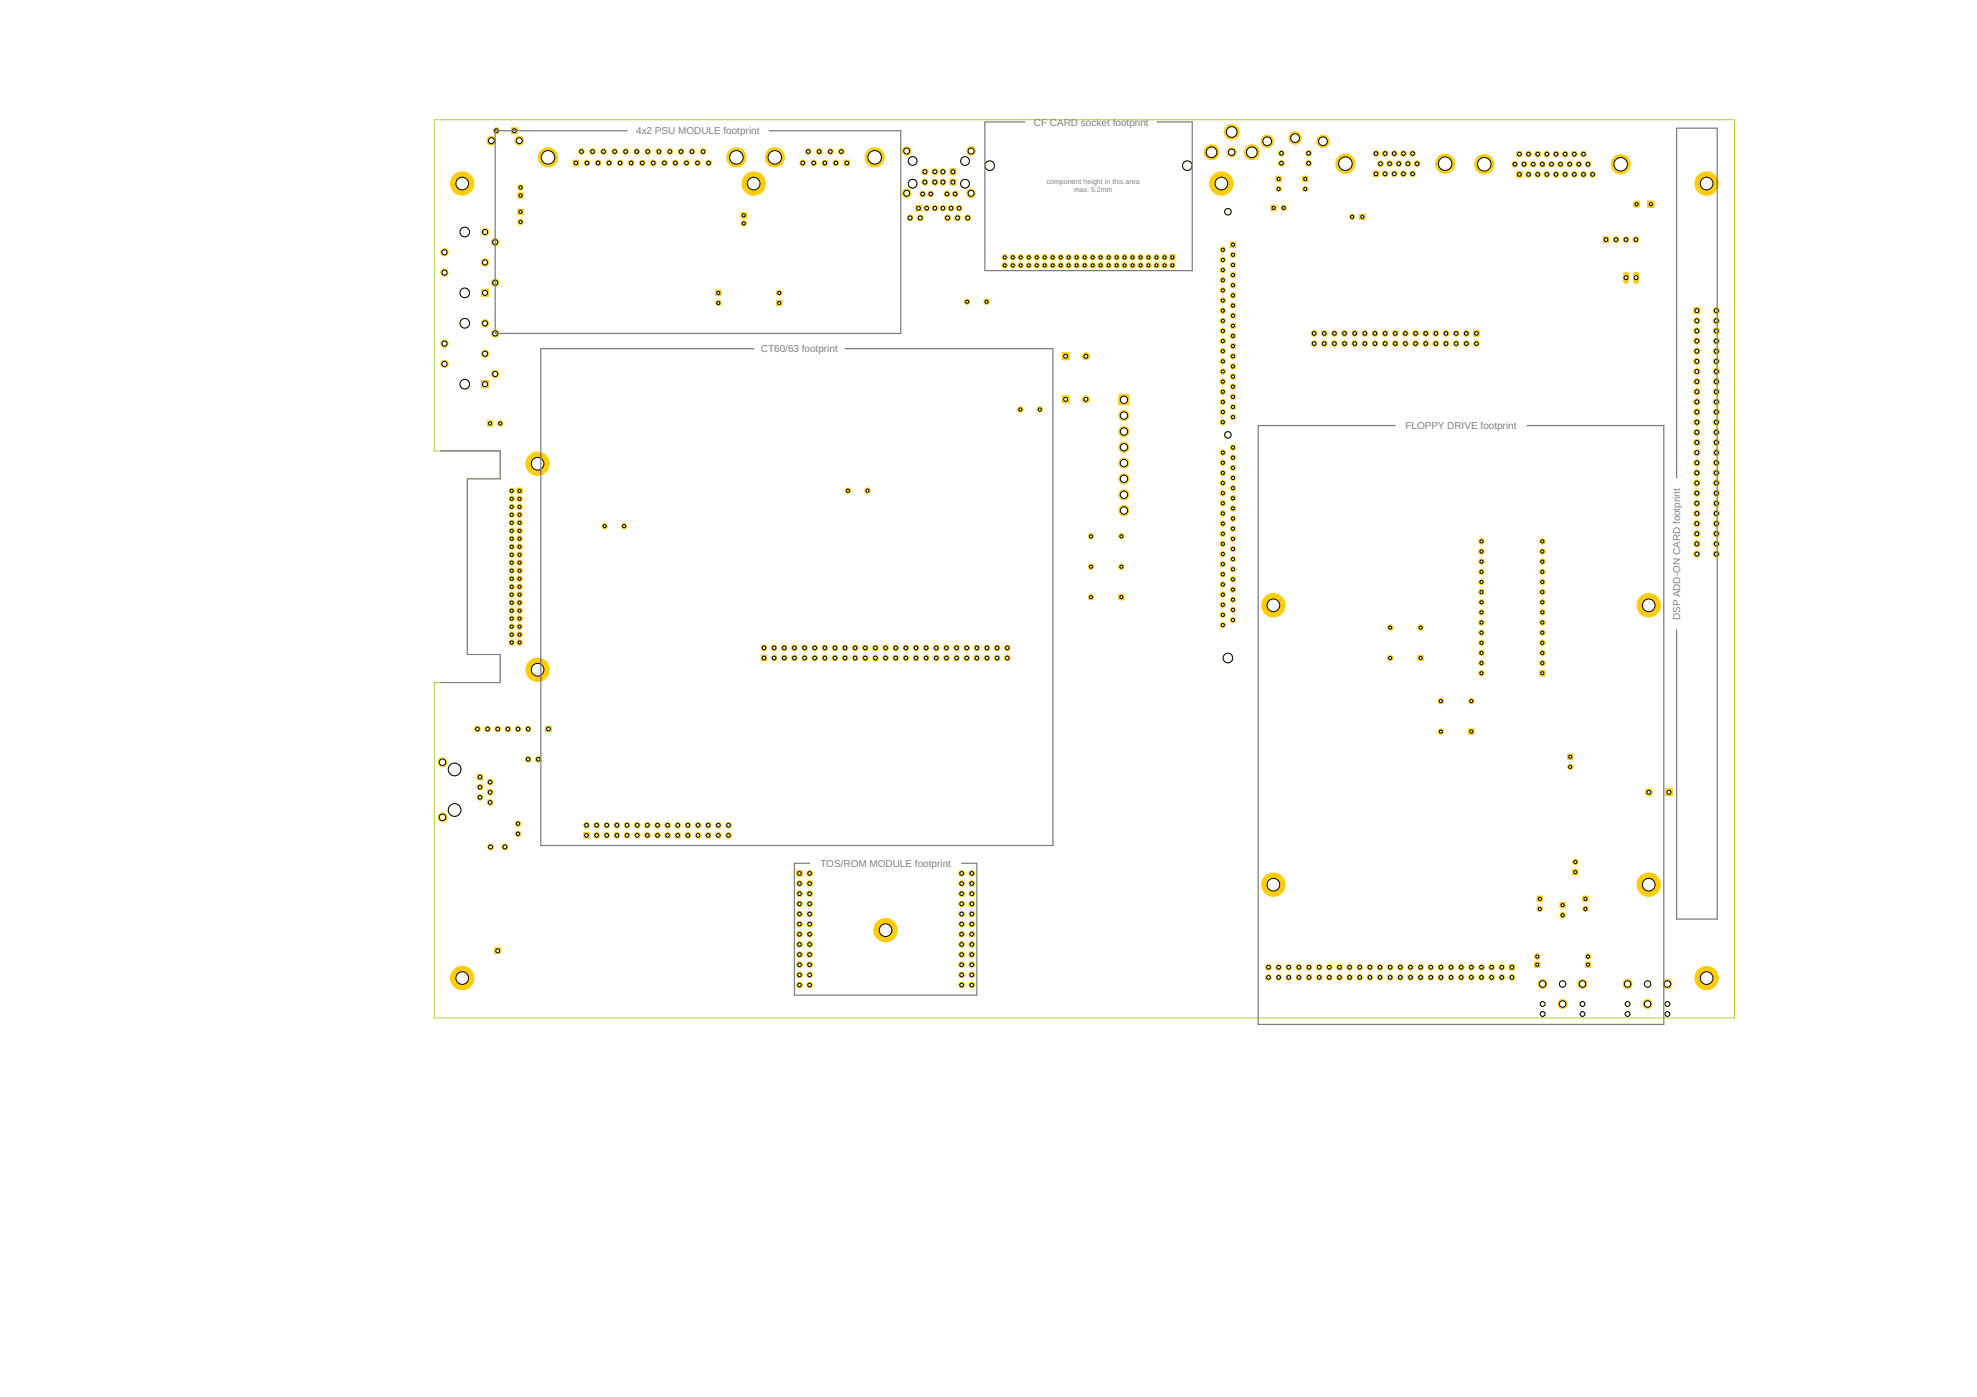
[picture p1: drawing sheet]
<svg xmlns="http://www.w3.org/2000/svg" width="297mm" height="210mm" viewBox="0 0 297 210" stroke-linecap="round" stroke-linejoin="round" font-family="sans-serif">
<defs><g id="words">
<g font-size="1.5" fill="#808080">
<text x="95.6" y="20.2">4x2 PSU MODULE footprint</text>
<text x="155.3" y="18.9">CF CARD socket footprint</text>
<text x="114.3" y="52.9">CT60/63 footprint</text>
<text x="211.2" y="64.5">FLOPPY DRIVE footprint</text>
<text x="252.4" y="93.2" transform="rotate(-90 252.4 93.2)">DSP ADD-ON CARD footprint</text>
<text x="123.3" y="130.2">TOS/ROM MODULE footprint</text>
</g>
<g font-size="1.1" fill="#808080">
<text x="157.3" y="27.7">component height in this area</text>
<text x="161.4" y="28.8">max. 5.2mm</text>
</g>
</g></defs>
<circle cx="163.2" cy="60" r=".53" fill="#ffcd07" stroke="#ffcd07" stroke-width=".15"/>
<circle cx="163.2" cy="60" r=".3" fill="#fff" stroke="#000" stroke-width=".15"/>
<path d="M159.6 59.5h1v1h-1z" fill="#ffcd07" stroke="#ffcd07" stroke-width=".15"/>
<circle cx="160.1" cy="60" r=".3" fill="#fff" stroke="#000" stroke-width=".15"/>
<path d="M245.8 41.3v.9" fill="none" stroke="#ffcd07" stroke-width=".91"/>
<circle cx="245.8" cy="41.7" r=".3" fill="#fff" stroke="#000" stroke-width=".15"/>
<path d="M244.3 41.3v.9" fill="none" stroke="#ffcd07" stroke-width=".91"/>
<circle cx="244.3" cy="41.7" r=".3" fill="#fff" stroke="#000" stroke-width=".15"/>
<circle cx="183.7" cy="92.4" r=".4" fill="#ffcd07" stroke="#ffcd07" stroke-width=".15"/>
<circle cx="183.7" cy="92.4" r=".23" fill="#fff" stroke="#000" stroke-width=".15"/>
<circle cx="183.7" cy="90.9" r=".4" fill="#ffcd07" stroke="#ffcd07" stroke-width=".15"/>
<circle cx="183.7" cy="90.9" r=".23" fill="#fff" stroke="#000" stroke-width=".15"/>
<circle cx="183.7" cy="89.3" r=".4" fill="#ffcd07" stroke="#ffcd07" stroke-width=".15"/>
<circle cx="183.7" cy="89.3" r=".23" fill="#fff" stroke="#000" stroke-width=".15"/>
<circle cx="183.7" cy="87.8" r=".4" fill="#ffcd07" stroke="#ffcd07" stroke-width=".15"/>
<circle cx="183.7" cy="87.8" r=".23" fill="#fff" stroke="#000" stroke-width=".15"/>
<circle cx="183.7" cy="86.3" r=".4" fill="#ffcd07" stroke="#ffcd07" stroke-width=".15"/>
<circle cx="183.7" cy="86.3" r=".23" fill="#fff" stroke="#000" stroke-width=".15"/>
<circle cx="183.7" cy="84.8" r=".4" fill="#ffcd07" stroke="#ffcd07" stroke-width=".15"/>
<circle cx="183.7" cy="84.8" r=".23" fill="#fff" stroke="#000" stroke-width=".15"/>
<circle cx="183.7" cy="83.2" r=".4" fill="#ffcd07" stroke="#ffcd07" stroke-width=".15"/>
<circle cx="183.7" cy="83.2" r=".23" fill="#fff" stroke="#000" stroke-width=".15"/>
<circle cx="183.7" cy="81.7" r=".4" fill="#ffcd07" stroke="#ffcd07" stroke-width=".15"/>
<circle cx="183.7" cy="81.7" r=".23" fill="#fff" stroke="#000" stroke-width=".15"/>
<circle cx="183.7" cy="80.2" r=".4" fill="#ffcd07" stroke="#ffcd07" stroke-width=".15"/>
<circle cx="183.7" cy="80.2" r=".23" fill="#fff" stroke="#000" stroke-width=".15"/>
<circle cx="183.7" cy="78.7" r=".4" fill="#ffcd07" stroke="#ffcd07" stroke-width=".15"/>
<circle cx="183.7" cy="78.7" r=".23" fill="#fff" stroke="#000" stroke-width=".15"/>
<circle cx="183.7" cy="77.2" r=".4" fill="#ffcd07" stroke="#ffcd07" stroke-width=".15"/>
<circle cx="183.7" cy="77.2" r=".23" fill="#fff" stroke="#000" stroke-width=".15"/>
<circle cx="183.7" cy="75.6" r=".4" fill="#ffcd07" stroke="#ffcd07" stroke-width=".15"/>
<circle cx="183.7" cy="75.6" r=".23" fill="#fff" stroke="#000" stroke-width=".15"/>
<circle cx="183.7" cy="74.1" r=".4" fill="#ffcd07" stroke="#ffcd07" stroke-width=".15"/>
<circle cx="183.7" cy="74.1" r=".23" fill="#fff" stroke="#000" stroke-width=".15"/>
<circle cx="183.7" cy="72.6" r=".4" fill="#ffcd07" stroke="#ffcd07" stroke-width=".15"/>
<circle cx="183.7" cy="72.6" r=".23" fill="#fff" stroke="#000" stroke-width=".15"/>
<circle cx="183.7" cy="71.1" r=".4" fill="#ffcd07" stroke="#ffcd07" stroke-width=".15"/>
<circle cx="183.7" cy="71.1" r=".23" fill="#fff" stroke="#000" stroke-width=".15"/>
<circle cx="183.7" cy="69.5" r=".4" fill="#ffcd07" stroke="#ffcd07" stroke-width=".15"/>
<circle cx="183.7" cy="69.5" r=".23" fill="#fff" stroke="#000" stroke-width=".15"/>
<circle cx="183.7" cy="93.9" r=".4" fill="#ffcd07" stroke="#ffcd07" stroke-width=".15"/>
<circle cx="183.7" cy="93.9" r=".23" fill="#fff" stroke="#000" stroke-width=".15"/>
<circle cx="185.3" cy="93.2" r=".4" fill="#ffcd07" stroke="#ffcd07" stroke-width=".15"/>
<circle cx="185.3" cy="93.2" r=".23" fill="#fff" stroke="#000" stroke-width=".15"/>
<circle cx="185.3" cy="91.6" r=".4" fill="#ffcd07" stroke="#ffcd07" stroke-width=".15"/>
<circle cx="185.3" cy="91.6" r=".23" fill="#fff" stroke="#000" stroke-width=".15"/>
<circle cx="185.3" cy="90.1" r=".4" fill="#ffcd07" stroke="#ffcd07" stroke-width=".15"/>
<circle cx="185.3" cy="90.1" r=".23" fill="#fff" stroke="#000" stroke-width=".15"/>
<circle cx="185.3" cy="88.6" r=".4" fill="#ffcd07" stroke="#ffcd07" stroke-width=".15"/>
<circle cx="185.3" cy="88.6" r=".23" fill="#fff" stroke="#000" stroke-width=".15"/>
<circle cx="185.3" cy="87.1" r=".4" fill="#ffcd07" stroke="#ffcd07" stroke-width=".15"/>
<circle cx="185.3" cy="87.1" r=".23" fill="#fff" stroke="#000" stroke-width=".15"/>
<circle cx="185.3" cy="85.5" r=".4" fill="#ffcd07" stroke="#ffcd07" stroke-width=".15"/>
<circle cx="185.3" cy="85.5" r=".23" fill="#fff" stroke="#000" stroke-width=".15"/>
<circle cx="185.3" cy="84" r=".4" fill="#ffcd07" stroke="#ffcd07" stroke-width=".15"/>
<circle cx="185.3" cy="84" r=".23" fill="#fff" stroke="#000" stroke-width=".15"/>
<circle cx="185.3" cy="82.5" r=".4" fill="#ffcd07" stroke="#ffcd07" stroke-width=".15"/>
<circle cx="185.3" cy="82.5" r=".23" fill="#fff" stroke="#000" stroke-width=".15"/>
<circle cx="185.3" cy="81" r=".4" fill="#ffcd07" stroke="#ffcd07" stroke-width=".15"/>
<circle cx="185.3" cy="81" r=".23" fill="#fff" stroke="#000" stroke-width=".15"/>
<circle cx="185.3" cy="79.4" r=".4" fill="#ffcd07" stroke="#ffcd07" stroke-width=".15"/>
<circle cx="185.3" cy="79.4" r=".23" fill="#fff" stroke="#000" stroke-width=".15"/>
<circle cx="185.3" cy="77.9" r=".4" fill="#ffcd07" stroke="#ffcd07" stroke-width=".15"/>
<circle cx="185.3" cy="77.9" r=".23" fill="#fff" stroke="#000" stroke-width=".15"/>
<circle cx="185.3" cy="76.4" r=".4" fill="#ffcd07" stroke="#ffcd07" stroke-width=".15"/>
<circle cx="185.3" cy="76.4" r=".23" fill="#fff" stroke="#000" stroke-width=".15"/>
<circle cx="185.3" cy="74.9" r=".4" fill="#ffcd07" stroke="#ffcd07" stroke-width=".15"/>
<circle cx="185.3" cy="74.9" r=".23" fill="#fff" stroke="#000" stroke-width=".15"/>
<circle cx="185.3" cy="73.3" r=".4" fill="#ffcd07" stroke="#ffcd07" stroke-width=".15"/>
<circle cx="185.3" cy="73.3" r=".23" fill="#fff" stroke="#000" stroke-width=".15"/>
<circle cx="185.3" cy="71.8" r=".4" fill="#ffcd07" stroke="#ffcd07" stroke-width=".15"/>
<circle cx="185.3" cy="71.8" r=".23" fill="#fff" stroke="#000" stroke-width=".15"/>
<circle cx="185.3" cy="70.3" r=".4" fill="#ffcd07" stroke="#ffcd07" stroke-width=".15"/>
<circle cx="185.3" cy="70.3" r=".23" fill="#fff" stroke="#000" stroke-width=".15"/>
<circle cx="185.3" cy="68.8" r=".4" fill="#ffcd07" stroke="#ffcd07" stroke-width=".15"/>
<circle cx="185.3" cy="68.8" r=".23" fill="#fff" stroke="#000" stroke-width=".15"/>
<circle cx="183.7" cy="63.4" r=".4" fill="#ffcd07" stroke="#ffcd07" stroke-width=".15"/>
<circle cx="183.7" cy="63.4" r=".23" fill="#fff" stroke="#000" stroke-width=".15"/>
<circle cx="183.7" cy="68" r=".4" fill="#ffcd07" stroke="#ffcd07" stroke-width=".15"/>
<circle cx="183.7" cy="68" r=".23" fill="#fff" stroke="#000" stroke-width=".15"/>
<circle cx="185.3" cy="67.2" r=".4" fill="#ffcd07" stroke="#ffcd07" stroke-width=".15"/>
<circle cx="185.3" cy="67.2" r=".23" fill="#fff" stroke="#000" stroke-width=".15"/>
<circle cx="185.3" cy="62.7" r=".4" fill="#ffcd07" stroke="#ffcd07" stroke-width=".15"/>
<circle cx="185.3" cy="62.7" r=".23" fill="#fff" stroke="#000" stroke-width=".15"/>
<circle cx="183.7" cy="61.9" r=".4" fill="#ffcd07" stroke="#ffcd07" stroke-width=".15"/>
<circle cx="183.7" cy="61.9" r=".23" fill="#fff" stroke="#000" stroke-width=".15"/>
<circle cx="183.7" cy="60.4" r=".4" fill="#ffcd07" stroke="#ffcd07" stroke-width=".15"/>
<circle cx="183.7" cy="60.4" r=".23" fill="#fff" stroke="#000" stroke-width=".15"/>
<circle cx="183.7" cy="58.9" r=".4" fill="#ffcd07" stroke="#ffcd07" stroke-width=".15"/>
<circle cx="183.7" cy="58.9" r=".23" fill="#fff" stroke="#000" stroke-width=".15"/>
<circle cx="183.7" cy="57.3" r=".4" fill="#ffcd07" stroke="#ffcd07" stroke-width=".15"/>
<circle cx="183.7" cy="57.3" r=".23" fill="#fff" stroke="#000" stroke-width=".15"/>
<circle cx="183.7" cy="55.8" r=".4" fill="#ffcd07" stroke="#ffcd07" stroke-width=".15"/>
<circle cx="183.7" cy="55.8" r=".23" fill="#fff" stroke="#000" stroke-width=".15"/>
<circle cx="183.7" cy="54.3" r=".4" fill="#ffcd07" stroke="#ffcd07" stroke-width=".15"/>
<circle cx="183.7" cy="54.3" r=".23" fill="#fff" stroke="#000" stroke-width=".15"/>
<circle cx="183.7" cy="52.8" r=".4" fill="#ffcd07" stroke="#ffcd07" stroke-width=".15"/>
<circle cx="183.7" cy="52.8" r=".23" fill="#fff" stroke="#000" stroke-width=".15"/>
<circle cx="183.7" cy="51.2" r=".4" fill="#ffcd07" stroke="#ffcd07" stroke-width=".15"/>
<circle cx="183.7" cy="51.2" r=".23" fill="#fff" stroke="#000" stroke-width=".15"/>
<circle cx="183.7" cy="49.7" r=".4" fill="#ffcd07" stroke="#ffcd07" stroke-width=".15"/>
<circle cx="183.7" cy="49.7" r=".23" fill="#fff" stroke="#000" stroke-width=".15"/>
<circle cx="183.7" cy="48.2" r=".4" fill="#ffcd07" stroke="#ffcd07" stroke-width=".15"/>
<circle cx="183.7" cy="48.2" r=".23" fill="#fff" stroke="#000" stroke-width=".15"/>
<circle cx="183.7" cy="46.7" r=".4" fill="#ffcd07" stroke="#ffcd07" stroke-width=".15"/>
<circle cx="183.7" cy="46.7" r=".23" fill="#fff" stroke="#000" stroke-width=".15"/>
<circle cx="183.7" cy="45.1" r=".4" fill="#ffcd07" stroke="#ffcd07" stroke-width=".15"/>
<circle cx="183.7" cy="45.1" r=".23" fill="#fff" stroke="#000" stroke-width=".15"/>
<circle cx="183.7" cy="43.6" r=".4" fill="#ffcd07" stroke="#ffcd07" stroke-width=".15"/>
<circle cx="183.7" cy="43.6" r=".23" fill="#fff" stroke="#000" stroke-width=".15"/>
<circle cx="183.7" cy="42.1" r=".4" fill="#ffcd07" stroke="#ffcd07" stroke-width=".15"/>
<circle cx="183.7" cy="42.1" r=".23" fill="#fff" stroke="#000" stroke-width=".15"/>
<circle cx="183.7" cy="40.6" r=".4" fill="#ffcd07" stroke="#ffcd07" stroke-width=".15"/>
<circle cx="183.7" cy="40.6" r=".23" fill="#fff" stroke="#000" stroke-width=".15"/>
<circle cx="183.7" cy="39.1" r=".4" fill="#ffcd07" stroke="#ffcd07" stroke-width=".15"/>
<circle cx="183.7" cy="39.1" r=".23" fill="#fff" stroke="#000" stroke-width=".15"/>
<circle cx="183.7" cy="37.5" r=".4" fill="#ffcd07" stroke="#ffcd07" stroke-width=".15"/>
<circle cx="183.7" cy="37.5" r=".23" fill="#fff" stroke="#000" stroke-width=".15"/>
<circle cx="185.3" cy="61.2" r=".4" fill="#ffcd07" stroke="#ffcd07" stroke-width=".15"/>
<circle cx="185.3" cy="61.2" r=".23" fill="#fff" stroke="#000" stroke-width=".15"/>
<circle cx="185.3" cy="59.6" r=".4" fill="#ffcd07" stroke="#ffcd07" stroke-width=".15"/>
<circle cx="185.3" cy="59.6" r=".23" fill="#fff" stroke="#000" stroke-width=".15"/>
<circle cx="185.3" cy="58.1" r=".4" fill="#ffcd07" stroke="#ffcd07" stroke-width=".15"/>
<circle cx="185.3" cy="58.1" r=".23" fill="#fff" stroke="#000" stroke-width=".15"/>
<circle cx="185.3" cy="56.6" r=".4" fill="#ffcd07" stroke="#ffcd07" stroke-width=".15"/>
<circle cx="185.3" cy="56.6" r=".23" fill="#fff" stroke="#000" stroke-width=".15"/>
<circle cx="185.3" cy="55.1" r=".4" fill="#ffcd07" stroke="#ffcd07" stroke-width=".15"/>
<circle cx="185.3" cy="55.1" r=".23" fill="#fff" stroke="#000" stroke-width=".15"/>
<circle cx="185.3" cy="53.5" r=".4" fill="#ffcd07" stroke="#ffcd07" stroke-width=".15"/>
<circle cx="185.3" cy="53.5" r=".23" fill="#fff" stroke="#000" stroke-width=".15"/>
<circle cx="185.3" cy="52" r=".4" fill="#ffcd07" stroke="#ffcd07" stroke-width=".15"/>
<circle cx="185.3" cy="52" r=".23" fill="#fff" stroke="#000" stroke-width=".15"/>
<circle cx="185.3" cy="50.5" r=".4" fill="#ffcd07" stroke="#ffcd07" stroke-width=".15"/>
<circle cx="185.3" cy="50.5" r=".23" fill="#fff" stroke="#000" stroke-width=".15"/>
<circle cx="185.3" cy="49" r=".4" fill="#ffcd07" stroke="#ffcd07" stroke-width=".15"/>
<circle cx="185.3" cy="49" r=".23" fill="#fff" stroke="#000" stroke-width=".15"/>
<circle cx="185.3" cy="47.4" r=".4" fill="#ffcd07" stroke="#ffcd07" stroke-width=".15"/>
<circle cx="185.3" cy="47.4" r=".23" fill="#fff" stroke="#000" stroke-width=".15"/>
<circle cx="185.3" cy="45.9" r=".4" fill="#ffcd07" stroke="#ffcd07" stroke-width=".15"/>
<circle cx="185.3" cy="45.9" r=".23" fill="#fff" stroke="#000" stroke-width=".15"/>
<circle cx="185.3" cy="44.4" r=".4" fill="#ffcd07" stroke="#ffcd07" stroke-width=".15"/>
<circle cx="185.3" cy="44.4" r=".23" fill="#fff" stroke="#000" stroke-width=".15"/>
<circle cx="185.3" cy="42.9" r=".4" fill="#ffcd07" stroke="#ffcd07" stroke-width=".15"/>
<circle cx="185.3" cy="42.9" r=".23" fill="#fff" stroke="#000" stroke-width=".15"/>
<circle cx="185.3" cy="41.3" r=".4" fill="#ffcd07" stroke="#ffcd07" stroke-width=".15"/>
<circle cx="185.3" cy="41.3" r=".23" fill="#fff" stroke="#000" stroke-width=".15"/>
<circle cx="185.3" cy="39.8" r=".4" fill="#ffcd07" stroke="#ffcd07" stroke-width=".15"/>
<circle cx="185.3" cy="39.8" r=".23" fill="#fff" stroke="#000" stroke-width=".15"/>
<circle cx="185.3" cy="38.3" r=".4" fill="#ffcd07" stroke="#ffcd07" stroke-width=".15"/>
<circle cx="185.3" cy="38.3" r=".23" fill="#fff" stroke="#000" stroke-width=".15"/>
<path d="M184.8 36.4h.9v.8h-.9z" fill="#ffcd07" stroke="#ffcd07" stroke-width=".15"/>
<circle cx="185.3" cy="36.8" r=".23" fill="#fff" stroke="#000" stroke-width=".15"/>
<circle cx="75.9" cy="127.3" r=".44" fill="#ffcd07" stroke="#ffcd07" stroke-width=".15"/>
<circle cx="75.9" cy="127.3" r=".3" fill="#fff" stroke="#000" stroke-width=".15"/>
<circle cx="73.7" cy="127.3" r=".44" fill="#ffcd07" stroke="#ffcd07" stroke-width=".15"/>
<circle cx="73.7" cy="127.3" r=".3" fill="#fff" stroke="#000" stroke-width=".15"/>
<path d="M74.3 142.4h.9v.9h-.9z" fill="#ffcd07" stroke="#ffcd07" stroke-width=".15"/>
<circle cx="74.8" cy="142.9" r=".3" fill="#fff" stroke="#000" stroke-width=".15"/>
<circle cx="77.8" cy="123.8" r=".4" fill="#ffcd07" stroke="#ffcd07" stroke-width=".15"/>
<circle cx="77.8" cy="123.8" r=".25" fill="#fff" stroke="#000" stroke-width=".15"/>
<circle cx="77.8" cy="125.3" r=".4" fill="#ffcd07" stroke="#ffcd07" stroke-width=".15"/>
<circle cx="77.8" cy="125.3" r=".25" fill="#fff" stroke="#000" stroke-width=".15"/>
<circle cx="72.9" cy="39.4" r=".55" fill="#ffcd07" stroke="#ffcd07" stroke-width=".15"/>
<circle cx="72.9" cy="39.4" r=".38" fill="#fff" stroke="#000" stroke-width=".15"/>
<path d="M72.3 43.5h1.1v1.1h-1.1z" fill="#ffcd07" stroke="#ffcd07" stroke-width=".15"/>
<circle cx="72.9" cy="44" r=".38" fill="#fff" stroke="#000" stroke-width=".15"/>
<circle cx="72.9" cy="34.9" r=".55" fill="#ffcd07" stroke="#ffcd07" stroke-width=".15"/>
<circle cx="72.9" cy="34.9" r=".38" fill="#fff" stroke="#000" stroke-width=".15"/>
<circle cx="74.4" cy="42.5" r=".55" fill="#ffcd07" stroke="#ffcd07" stroke-width=".15"/>
<circle cx="74.4" cy="42.5" r=".38" fill="#fff" stroke="#000" stroke-width=".15"/>
<circle cx="74.4" cy="36.4" r=".55" fill="#ffcd07" stroke="#ffcd07" stroke-width=".15"/>
<circle cx="74.4" cy="36.4" r=".38" fill="#fff" stroke="#000" stroke-width=".15"/>
<circle cx="66.8" cy="41" r=".55" fill="#ffcd07" stroke="#ffcd07" stroke-width=".15"/>
<circle cx="66.8" cy="41" r=".38" fill="#fff" stroke="#000" stroke-width=".15"/>
<circle cx="66.8" cy="37.9" r=".55" fill="#ffcd07" stroke="#ffcd07" stroke-width=".15"/>
<circle cx="66.8" cy="37.9" r=".38" fill="#fff" stroke="#000" stroke-width=".15"/>
<circle cx="72.9" cy="53.1" r=".55" fill="#ffcd07" stroke="#ffcd07" stroke-width=".15"/>
<circle cx="72.9" cy="53.1" r=".38" fill="#fff" stroke="#000" stroke-width=".15"/>
<path d="M72.3 57.2h1.1v1.1h-1.1z" fill="#ffcd07" stroke="#ffcd07" stroke-width=".15"/>
<circle cx="72.9" cy="57.7" r=".38" fill="#fff" stroke="#000" stroke-width=".15"/>
<circle cx="72.9" cy="48.6" r=".55" fill="#ffcd07" stroke="#ffcd07" stroke-width=".15"/>
<circle cx="72.9" cy="48.6" r=".38" fill="#fff" stroke="#000" stroke-width=".15"/>
<circle cx="74.4" cy="56.2" r=".55" fill="#ffcd07" stroke="#ffcd07" stroke-width=".15"/>
<circle cx="74.4" cy="56.2" r=".38" fill="#fff" stroke="#000" stroke-width=".15"/>
<circle cx="74.4" cy="50.1" r=".55" fill="#ffcd07" stroke="#ffcd07" stroke-width=".15"/>
<circle cx="74.4" cy="50.1" r=".38" fill="#fff" stroke="#000" stroke-width=".15"/>
<circle cx="66.8" cy="54.7" r=".55" fill="#ffcd07" stroke="#ffcd07" stroke-width=".15"/>
<circle cx="66.8" cy="54.7" r=".38" fill="#fff" stroke="#000" stroke-width=".15"/>
<circle cx="66.8" cy="51.6" r=".55" fill="#ffcd07" stroke="#ffcd07" stroke-width=".15"/>
<circle cx="66.8" cy="51.6" r=".38" fill="#fff" stroke="#000" stroke-width=".15"/>
<circle cx="66.5" cy="114.5" r=".68" fill="#ffcd07" stroke="#ffcd07" stroke-width=".15"/>
<circle cx="66.5" cy="114.5" r=".49" fill="#fff" stroke="#000" stroke-width=".15"/>
<circle cx="66.5" cy="122.8" r=".68" fill="#ffcd07" stroke="#ffcd07" stroke-width=".15"/>
<circle cx="66.5" cy="122.8" r=".49" fill="#fff" stroke="#000" stroke-width=".15"/>
<path d="M71.7 116.3h.8v.9h-.8z" fill="#ffcd07" stroke="#ffcd07" stroke-width=".15"/>
<circle cx="72.1" cy="116.8" r=".28" fill="#fff" stroke="#000" stroke-width=".15"/>
<circle cx="73.6" cy="117.5" r=".42" fill="#ffcd07" stroke="#ffcd07" stroke-width=".15"/>
<circle cx="73.6" cy="117.5" r=".28" fill="#fff" stroke="#000" stroke-width=".15"/>
<circle cx="72.1" cy="118.3" r=".42" fill="#ffcd07" stroke="#ffcd07" stroke-width=".15"/>
<circle cx="72.1" cy="118.3" r=".28" fill="#fff" stroke="#000" stroke-width=".15"/>
<circle cx="73.6" cy="119" r=".42" fill="#ffcd07" stroke="#ffcd07" stroke-width=".15"/>
<circle cx="73.6" cy="119" r=".28" fill="#fff" stroke="#000" stroke-width=".15"/>
<circle cx="72.1" cy="119.8" r=".42" fill="#ffcd07" stroke="#ffcd07" stroke-width=".15"/>
<circle cx="72.1" cy="119.8" r=".28" fill="#fff" stroke="#000" stroke-width=".15"/>
<circle cx="73.6" cy="120.6" r=".42" fill="#ffcd07" stroke="#ffcd07" stroke-width=".15"/>
<circle cx="73.6" cy="120.6" r=".28" fill="#fff" stroke="#000" stroke-width=".15"/>
<circle cx="87.4" cy="22.8" r=".42" fill="#ffcd07" stroke="#ffcd07" stroke-width=".15"/>
<circle cx="87.4" cy="22.8" r=".28" fill="#fff" stroke="#000" stroke-width=".15"/>
<circle cx="110.6" cy="23.6" r="1.44" fill="#ffcd07" stroke="#ffcd07" stroke-width=".15"/>
<circle cx="110.6" cy="23.6" r="1.02" fill="#fff" stroke="#000" stroke-width=".15"/>
<circle cx="82.3" cy="23.6" r="1.44" fill="#ffcd07" stroke="#ffcd07" stroke-width=".15"/>
<circle cx="82.3" cy="23.6" r="1.02" fill="#fff" stroke="#000" stroke-width=".15"/>
<circle cx="88.2" cy="24.5" r=".42" fill="#ffcd07" stroke="#ffcd07" stroke-width=".15"/>
<circle cx="88.2" cy="24.5" r=".28" fill="#fff" stroke="#000" stroke-width=".15"/>
<path d="M86.1 24.1h.9v.8h-.9z" fill="#ffcd07" stroke="#ffcd07" stroke-width=".15"/>
<circle cx="86.5" cy="24.5" r=".28" fill="#fff" stroke="#000" stroke-width=".15"/>
<circle cx="89.9" cy="24.5" r=".42" fill="#ffcd07" stroke="#ffcd07" stroke-width=".15"/>
<circle cx="89.9" cy="24.5" r=".28" fill="#fff" stroke="#000" stroke-width=".15"/>
<circle cx="91.5" cy="24.5" r=".42" fill="#ffcd07" stroke="#ffcd07" stroke-width=".15"/>
<circle cx="91.5" cy="24.5" r=".28" fill="#fff" stroke="#000" stroke-width=".15"/>
<circle cx="93.2" cy="24.5" r=".42" fill="#ffcd07" stroke="#ffcd07" stroke-width=".15"/>
<circle cx="93.2" cy="24.5" r=".28" fill="#fff" stroke="#000" stroke-width=".15"/>
<circle cx="94.8" cy="24.5" r=".42" fill="#ffcd07" stroke="#ffcd07" stroke-width=".15"/>
<circle cx="94.8" cy="24.5" r=".28" fill="#fff" stroke="#000" stroke-width=".15"/>
<circle cx="96.5" cy="24.5" r=".42" fill="#ffcd07" stroke="#ffcd07" stroke-width=".15"/>
<circle cx="96.5" cy="24.5" r=".28" fill="#fff" stroke="#000" stroke-width=".15"/>
<circle cx="98.1" cy="24.5" r=".42" fill="#ffcd07" stroke="#ffcd07" stroke-width=".15"/>
<circle cx="98.1" cy="24.5" r=".28" fill="#fff" stroke="#000" stroke-width=".15"/>
<circle cx="99.8" cy="24.5" r=".42" fill="#ffcd07" stroke="#ffcd07" stroke-width=".15"/>
<circle cx="99.8" cy="24.5" r=".28" fill="#fff" stroke="#000" stroke-width=".15"/>
<circle cx="101.5" cy="24.5" r=".42" fill="#ffcd07" stroke="#ffcd07" stroke-width=".15"/>
<circle cx="101.5" cy="24.5" r=".28" fill="#fff" stroke="#000" stroke-width=".15"/>
<circle cx="103.1" cy="24.5" r=".42" fill="#ffcd07" stroke="#ffcd07" stroke-width=".15"/>
<circle cx="103.1" cy="24.5" r=".28" fill="#fff" stroke="#000" stroke-width=".15"/>
<circle cx="104.8" cy="24.5" r=".42" fill="#ffcd07" stroke="#ffcd07" stroke-width=".15"/>
<circle cx="104.8" cy="24.5" r=".28" fill="#fff" stroke="#000" stroke-width=".15"/>
<circle cx="106.5" cy="24.5" r=".42" fill="#ffcd07" stroke="#ffcd07" stroke-width=".15"/>
<circle cx="106.5" cy="24.5" r=".28" fill="#fff" stroke="#000" stroke-width=".15"/>
<circle cx="89" cy="22.8" r=".42" fill="#ffcd07" stroke="#ffcd07" stroke-width=".15"/>
<circle cx="89" cy="22.8" r=".28" fill="#fff" stroke="#000" stroke-width=".15"/>
<circle cx="90.7" cy="22.8" r=".42" fill="#ffcd07" stroke="#ffcd07" stroke-width=".15"/>
<circle cx="90.7" cy="22.8" r=".28" fill="#fff" stroke="#000" stroke-width=".15"/>
<circle cx="92.4" cy="22.8" r=".42" fill="#ffcd07" stroke="#ffcd07" stroke-width=".15"/>
<circle cx="92.4" cy="22.8" r=".28" fill="#fff" stroke="#000" stroke-width=".15"/>
<circle cx="94" cy="22.8" r=".42" fill="#ffcd07" stroke="#ffcd07" stroke-width=".15"/>
<circle cx="94" cy="22.8" r=".28" fill="#fff" stroke="#000" stroke-width=".15"/>
<circle cx="95.7" cy="22.8" r=".42" fill="#ffcd07" stroke="#ffcd07" stroke-width=".15"/>
<circle cx="95.7" cy="22.8" r=".28" fill="#fff" stroke="#000" stroke-width=".15"/>
<circle cx="97.3" cy="22.8" r=".42" fill="#ffcd07" stroke="#ffcd07" stroke-width=".15"/>
<circle cx="97.3" cy="22.8" r=".28" fill="#fff" stroke="#000" stroke-width=".15"/>
<circle cx="99" cy="22.8" r=".42" fill="#ffcd07" stroke="#ffcd07" stroke-width=".15"/>
<circle cx="99" cy="22.8" r=".28" fill="#fff" stroke="#000" stroke-width=".15"/>
<circle cx="100.6" cy="22.8" r=".42" fill="#ffcd07" stroke="#ffcd07" stroke-width=".15"/>
<circle cx="100.6" cy="22.8" r=".28" fill="#fff" stroke="#000" stroke-width=".15"/>
<circle cx="102.3" cy="22.8" r=".42" fill="#ffcd07" stroke="#ffcd07" stroke-width=".15"/>
<circle cx="102.3" cy="22.8" r=".28" fill="#fff" stroke="#000" stroke-width=".15"/>
<circle cx="104" cy="22.8" r=".42" fill="#ffcd07" stroke="#ffcd07" stroke-width=".15"/>
<circle cx="104" cy="22.8" r=".28" fill="#fff" stroke="#000" stroke-width=".15"/>
<circle cx="105.6" cy="22.8" r=".42" fill="#ffcd07" stroke="#ffcd07" stroke-width=".15"/>
<circle cx="105.6" cy="22.8" r=".28" fill="#fff" stroke="#000" stroke-width=".15"/>
<path d="M126.8 24.1h.9v.8h-.9z" fill="#ffcd07" stroke="#ffcd07" stroke-width=".15"/>
<circle cx="127.2" cy="24.5" r=".28" fill="#fff" stroke="#000" stroke-width=".15"/>
<circle cx="125.6" cy="24.5" r=".42" fill="#ffcd07" stroke="#ffcd07" stroke-width=".15"/>
<circle cx="125.6" cy="24.5" r=".28" fill="#fff" stroke="#000" stroke-width=".15"/>
<circle cx="123.9" cy="24.5" r=".42" fill="#ffcd07" stroke="#ffcd07" stroke-width=".15"/>
<circle cx="123.9" cy="24.5" r=".28" fill="#fff" stroke="#000" stroke-width=".15"/>
<circle cx="122.3" cy="24.5" r=".42" fill="#ffcd07" stroke="#ffcd07" stroke-width=".15"/>
<circle cx="122.3" cy="24.5" r=".28" fill="#fff" stroke="#000" stroke-width=".15"/>
<circle cx="120.6" cy="24.5" r=".42" fill="#ffcd07" stroke="#ffcd07" stroke-width=".15"/>
<circle cx="120.6" cy="24.5" r=".28" fill="#fff" stroke="#000" stroke-width=".15"/>
<circle cx="126.4" cy="22.8" r=".42" fill="#ffcd07" stroke="#ffcd07" stroke-width=".15"/>
<circle cx="126.4" cy="22.8" r=".28" fill="#fff" stroke="#000" stroke-width=".15"/>
<circle cx="124.8" cy="22.8" r=".42" fill="#ffcd07" stroke="#ffcd07" stroke-width=".15"/>
<circle cx="124.8" cy="22.8" r=".28" fill="#fff" stroke="#000" stroke-width=".15"/>
<circle cx="123.1" cy="22.8" r=".42" fill="#ffcd07" stroke="#ffcd07" stroke-width=".15"/>
<circle cx="123.1" cy="22.8" r=".28" fill="#fff" stroke="#000" stroke-width=".15"/>
<circle cx="121.4" cy="22.8" r=".42" fill="#ffcd07" stroke="#ffcd07" stroke-width=".15"/>
<circle cx="121.4" cy="22.8" r=".28" fill="#fff" stroke="#000" stroke-width=".15"/>
<circle cx="131.4" cy="23.6" r="1.44" fill="#ffcd07" stroke="#ffcd07" stroke-width=".15"/>
<circle cx="131.4" cy="23.6" r="1.02" fill="#fff" stroke="#000" stroke-width=".15"/>
<circle cx="116.4" cy="23.6" r="1.44" fill="#ffcd07" stroke="#ffcd07" stroke-width=".15"/>
<circle cx="116.4" cy="23.6" r="1.02" fill="#fff" stroke="#000" stroke-width=".15"/>
<path d="M240.9 35.6h.8v.8h-.8z" fill="#ffcd07" stroke="#ffcd07" stroke-width=".15"/>
<circle cx="241.3" cy="36" r=".28" fill="#fff" stroke="#000" stroke-width=".15"/>
<circle cx="242.8" cy="36" r=".42" fill="#ffcd07" stroke="#ffcd07" stroke-width=".15"/>
<circle cx="242.8" cy="36" r=".28" fill="#fff" stroke="#000" stroke-width=".15"/>
<circle cx="244.3" cy="36" r=".42" fill="#ffcd07" stroke="#ffcd07" stroke-width=".15"/>
<circle cx="244.3" cy="36" r=".28" fill="#fff" stroke="#000" stroke-width=".15"/>
<circle cx="245.8" cy="36" r=".42" fill="#ffcd07" stroke="#ffcd07" stroke-width=".15"/>
<circle cx="245.8" cy="36" r=".28" fill="#fff" stroke="#000" stroke-width=".15"/>
<path d="M175.7 38.3h.9v.8h-.9z" fill="#ffcd07" stroke="#ffcd07" stroke-width=".15"/>
<circle cx="176.1" cy="38.7" r=".23" fill="#fff" stroke="#000" stroke-width=".15"/>
<circle cx="176.1" cy="39.9" r=".4" fill="#ffcd07" stroke="#ffcd07" stroke-width=".15"/>
<circle cx="176.1" cy="39.9" r=".23" fill="#fff" stroke="#000" stroke-width=".15"/>
<circle cx="175" cy="38.7" r=".4" fill="#ffcd07" stroke="#ffcd07" stroke-width=".15"/>
<circle cx="175" cy="38.7" r=".23" fill="#fff" stroke="#000" stroke-width=".15"/>
<circle cx="175" cy="39.9" r=".4" fill="#ffcd07" stroke="#ffcd07" stroke-width=".15"/>
<circle cx="175" cy="39.9" r=".23" fill="#fff" stroke="#000" stroke-width=".15"/>
<circle cx="173.8" cy="38.7" r=".4" fill="#ffcd07" stroke="#ffcd07" stroke-width=".15"/>
<circle cx="173.8" cy="38.7" r=".23" fill="#fff" stroke="#000" stroke-width=".15"/>
<circle cx="173.8" cy="39.9" r=".4" fill="#ffcd07" stroke="#ffcd07" stroke-width=".15"/>
<circle cx="173.8" cy="39.9" r=".23" fill="#fff" stroke="#000" stroke-width=".15"/>
<circle cx="172.6" cy="38.7" r=".4" fill="#ffcd07" stroke="#ffcd07" stroke-width=".15"/>
<circle cx="172.6" cy="38.7" r=".23" fill="#fff" stroke="#000" stroke-width=".15"/>
<circle cx="172.6" cy="39.9" r=".4" fill="#ffcd07" stroke="#ffcd07" stroke-width=".15"/>
<circle cx="172.6" cy="39.9" r=".23" fill="#fff" stroke="#000" stroke-width=".15"/>
<circle cx="171.4" cy="38.7" r=".4" fill="#ffcd07" stroke="#ffcd07" stroke-width=".15"/>
<circle cx="171.4" cy="38.7" r=".23" fill="#fff" stroke="#000" stroke-width=".15"/>
<circle cx="171.4" cy="39.9" r=".4" fill="#ffcd07" stroke="#ffcd07" stroke-width=".15"/>
<circle cx="171.4" cy="39.9" r=".23" fill="#fff" stroke="#000" stroke-width=".15"/>
<circle cx="170.2" cy="38.7" r=".4" fill="#ffcd07" stroke="#ffcd07" stroke-width=".15"/>
<circle cx="170.2" cy="38.7" r=".23" fill="#fff" stroke="#000" stroke-width=".15"/>
<circle cx="170.2" cy="39.9" r=".4" fill="#ffcd07" stroke="#ffcd07" stroke-width=".15"/>
<circle cx="170.2" cy="39.9" r=".23" fill="#fff" stroke="#000" stroke-width=".15"/>
<circle cx="169" cy="38.7" r=".4" fill="#ffcd07" stroke="#ffcd07" stroke-width=".15"/>
<circle cx="169" cy="38.7" r=".23" fill="#fff" stroke="#000" stroke-width=".15"/>
<circle cx="169" cy="39.9" r=".4" fill="#ffcd07" stroke="#ffcd07" stroke-width=".15"/>
<circle cx="169" cy="39.9" r=".23" fill="#fff" stroke="#000" stroke-width=".15"/>
<circle cx="167.8" cy="38.7" r=".4" fill="#ffcd07" stroke="#ffcd07" stroke-width=".15"/>
<circle cx="167.8" cy="38.7" r=".23" fill="#fff" stroke="#000" stroke-width=".15"/>
<circle cx="167.8" cy="39.9" r=".4" fill="#ffcd07" stroke="#ffcd07" stroke-width=".15"/>
<circle cx="167.8" cy="39.9" r=".23" fill="#fff" stroke="#000" stroke-width=".15"/>
<circle cx="166.6" cy="38.7" r=".4" fill="#ffcd07" stroke="#ffcd07" stroke-width=".15"/>
<circle cx="166.6" cy="38.7" r=".23" fill="#fff" stroke="#000" stroke-width=".15"/>
<circle cx="166.6" cy="39.9" r=".4" fill="#ffcd07" stroke="#ffcd07" stroke-width=".15"/>
<circle cx="166.6" cy="39.9" r=".23" fill="#fff" stroke="#000" stroke-width=".15"/>
<circle cx="165.4" cy="38.7" r=".4" fill="#ffcd07" stroke="#ffcd07" stroke-width=".15"/>
<circle cx="165.4" cy="38.7" r=".23" fill="#fff" stroke="#000" stroke-width=".15"/>
<circle cx="165.4" cy="39.9" r=".4" fill="#ffcd07" stroke="#ffcd07" stroke-width=".15"/>
<circle cx="165.4" cy="39.9" r=".23" fill="#fff" stroke="#000" stroke-width=".15"/>
<circle cx="164.2" cy="38.7" r=".4" fill="#ffcd07" stroke="#ffcd07" stroke-width=".15"/>
<circle cx="164.2" cy="38.7" r=".23" fill="#fff" stroke="#000" stroke-width=".15"/>
<circle cx="164.2" cy="39.9" r=".4" fill="#ffcd07" stroke="#ffcd07" stroke-width=".15"/>
<circle cx="164.2" cy="39.9" r=".23" fill="#fff" stroke="#000" stroke-width=".15"/>
<circle cx="163" cy="38.7" r=".4" fill="#ffcd07" stroke="#ffcd07" stroke-width=".15"/>
<circle cx="163" cy="38.7" r=".23" fill="#fff" stroke="#000" stroke-width=".15"/>
<circle cx="163" cy="39.9" r=".4" fill="#ffcd07" stroke="#ffcd07" stroke-width=".15"/>
<circle cx="163" cy="39.9" r=".23" fill="#fff" stroke="#000" stroke-width=".15"/>
<circle cx="161.8" cy="38.7" r=".4" fill="#ffcd07" stroke="#ffcd07" stroke-width=".15"/>
<circle cx="161.8" cy="38.7" r=".23" fill="#fff" stroke="#000" stroke-width=".15"/>
<circle cx="161.8" cy="39.9" r=".4" fill="#ffcd07" stroke="#ffcd07" stroke-width=".15"/>
<circle cx="161.8" cy="39.9" r=".23" fill="#fff" stroke="#000" stroke-width=".15"/>
<circle cx="160.5" cy="38.7" r=".4" fill="#ffcd07" stroke="#ffcd07" stroke-width=".15"/>
<circle cx="160.5" cy="38.7" r=".23" fill="#fff" stroke="#000" stroke-width=".15"/>
<circle cx="160.5" cy="39.9" r=".4" fill="#ffcd07" stroke="#ffcd07" stroke-width=".15"/>
<circle cx="160.5" cy="39.9" r=".23" fill="#fff" stroke="#000" stroke-width=".15"/>
<circle cx="159.4" cy="38.7" r=".4" fill="#ffcd07" stroke="#ffcd07" stroke-width=".15"/>
<circle cx="159.4" cy="38.7" r=".23" fill="#fff" stroke="#000" stroke-width=".15"/>
<circle cx="159.4" cy="39.9" r=".4" fill="#ffcd07" stroke="#ffcd07" stroke-width=".15"/>
<circle cx="159.4" cy="39.9" r=".23" fill="#fff" stroke="#000" stroke-width=".15"/>
<circle cx="158.2" cy="38.7" r=".4" fill="#ffcd07" stroke="#ffcd07" stroke-width=".15"/>
<circle cx="158.2" cy="38.7" r=".23" fill="#fff" stroke="#000" stroke-width=".15"/>
<circle cx="158.2" cy="39.9" r=".4" fill="#ffcd07" stroke="#ffcd07" stroke-width=".15"/>
<circle cx="158.2" cy="39.9" r=".23" fill="#fff" stroke="#000" stroke-width=".15"/>
<circle cx="157" cy="38.7" r=".4" fill="#ffcd07" stroke="#ffcd07" stroke-width=".15"/>
<circle cx="157" cy="38.7" r=".23" fill="#fff" stroke="#000" stroke-width=".15"/>
<circle cx="157" cy="39.9" r=".4" fill="#ffcd07" stroke="#ffcd07" stroke-width=".15"/>
<circle cx="157" cy="39.9" r=".23" fill="#fff" stroke="#000" stroke-width=".15"/>
<circle cx="155.8" cy="38.7" r=".4" fill="#ffcd07" stroke="#ffcd07" stroke-width=".15"/>
<circle cx="155.8" cy="38.7" r=".23" fill="#fff" stroke="#000" stroke-width=".15"/>
<circle cx="155.8" cy="39.9" r=".4" fill="#ffcd07" stroke="#ffcd07" stroke-width=".15"/>
<circle cx="155.8" cy="39.9" r=".23" fill="#fff" stroke="#000" stroke-width=".15"/>
<circle cx="154.6" cy="38.7" r=".4" fill="#ffcd07" stroke="#ffcd07" stroke-width=".15"/>
<circle cx="154.6" cy="38.7" r=".23" fill="#fff" stroke="#000" stroke-width=".15"/>
<circle cx="154.6" cy="39.9" r=".4" fill="#ffcd07" stroke="#ffcd07" stroke-width=".15"/>
<circle cx="154.6" cy="39.9" r=".23" fill="#fff" stroke="#000" stroke-width=".15"/>
<circle cx="153.4" cy="38.7" r=".4" fill="#ffcd07" stroke="#ffcd07" stroke-width=".15"/>
<circle cx="153.4" cy="38.7" r=".23" fill="#fff" stroke="#000" stroke-width=".15"/>
<circle cx="153.4" cy="39.9" r=".4" fill="#ffcd07" stroke="#ffcd07" stroke-width=".15"/>
<circle cx="153.4" cy="39.9" r=".23" fill="#fff" stroke="#000" stroke-width=".15"/>
<circle cx="152.2" cy="38.7" r=".4" fill="#ffcd07" stroke="#ffcd07" stroke-width=".15"/>
<circle cx="152.2" cy="38.7" r=".23" fill="#fff" stroke="#000" stroke-width=".15"/>
<circle cx="152.2" cy="39.9" r=".4" fill="#ffcd07" stroke="#ffcd07" stroke-width=".15"/>
<circle cx="152.2" cy="39.9" r=".23" fill="#fff" stroke="#000" stroke-width=".15"/>
<circle cx="151" cy="38.7" r=".4" fill="#ffcd07" stroke="#ffcd07" stroke-width=".15"/>
<circle cx="151" cy="38.7" r=".23" fill="#fff" stroke="#000" stroke-width=".15"/>
<circle cx="151" cy="39.9" r=".4" fill="#ffcd07" stroke="#ffcd07" stroke-width=".15"/>
<circle cx="151" cy="39.9" r=".23" fill="#fff" stroke="#000" stroke-width=".15"/>
<path d="M221.4 49.7h.8v.8h-.8z" fill="#ffcd07" stroke="#ffcd07" stroke-width=".15"/>
<circle cx="221.8" cy="50.1" r=".28" fill="#fff" stroke="#000" stroke-width=".15"/>
<circle cx="221.8" cy="51.6" r=".42" fill="#ffcd07" stroke="#ffcd07" stroke-width=".15"/>
<circle cx="221.8" cy="51.6" r=".28" fill="#fff" stroke="#000" stroke-width=".15"/>
<circle cx="220.3" cy="50.1" r=".42" fill="#ffcd07" stroke="#ffcd07" stroke-width=".15"/>
<circle cx="220.3" cy="50.1" r=".28" fill="#fff" stroke="#000" stroke-width=".15"/>
<circle cx="220.3" cy="51.6" r=".42" fill="#ffcd07" stroke="#ffcd07" stroke-width=".15"/>
<circle cx="220.3" cy="51.6" r=".28" fill="#fff" stroke="#000" stroke-width=".15"/>
<circle cx="218.8" cy="50.1" r=".42" fill="#ffcd07" stroke="#ffcd07" stroke-width=".15"/>
<circle cx="218.8" cy="50.1" r=".28" fill="#fff" stroke="#000" stroke-width=".15"/>
<circle cx="218.8" cy="51.6" r=".42" fill="#ffcd07" stroke="#ffcd07" stroke-width=".15"/>
<circle cx="218.8" cy="51.6" r=".28" fill="#fff" stroke="#000" stroke-width=".15"/>
<circle cx="217.3" cy="50.1" r=".42" fill="#ffcd07" stroke="#ffcd07" stroke-width=".15"/>
<circle cx="217.3" cy="50.1" r=".28" fill="#fff" stroke="#000" stroke-width=".15"/>
<circle cx="217.3" cy="51.6" r=".42" fill="#ffcd07" stroke="#ffcd07" stroke-width=".15"/>
<circle cx="217.3" cy="51.6" r=".28" fill="#fff" stroke="#000" stroke-width=".15"/>
<circle cx="215.7" cy="50.1" r=".42" fill="#ffcd07" stroke="#ffcd07" stroke-width=".15"/>
<circle cx="215.7" cy="50.1" r=".28" fill="#fff" stroke="#000" stroke-width=".15"/>
<circle cx="215.7" cy="51.6" r=".42" fill="#ffcd07" stroke="#ffcd07" stroke-width=".15"/>
<circle cx="215.7" cy="51.6" r=".28" fill="#fff" stroke="#000" stroke-width=".15"/>
<circle cx="214.2" cy="50.1" r=".42" fill="#ffcd07" stroke="#ffcd07" stroke-width=".15"/>
<circle cx="214.2" cy="50.1" r=".28" fill="#fff" stroke="#000" stroke-width=".15"/>
<circle cx="214.2" cy="51.6" r=".42" fill="#ffcd07" stroke="#ffcd07" stroke-width=".15"/>
<circle cx="214.2" cy="51.6" r=".28" fill="#fff" stroke="#000" stroke-width=".15"/>
<circle cx="212.7" cy="50.1" r=".42" fill="#ffcd07" stroke="#ffcd07" stroke-width=".15"/>
<circle cx="212.7" cy="50.1" r=".28" fill="#fff" stroke="#000" stroke-width=".15"/>
<circle cx="212.7" cy="51.6" r=".42" fill="#ffcd07" stroke="#ffcd07" stroke-width=".15"/>
<circle cx="212.7" cy="51.6" r=".28" fill="#fff" stroke="#000" stroke-width=".15"/>
<circle cx="211.2" cy="50.1" r=".42" fill="#ffcd07" stroke="#ffcd07" stroke-width=".15"/>
<circle cx="211.2" cy="50.1" r=".28" fill="#fff" stroke="#000" stroke-width=".15"/>
<circle cx="211.2" cy="51.6" r=".42" fill="#ffcd07" stroke="#ffcd07" stroke-width=".15"/>
<circle cx="211.2" cy="51.6" r=".28" fill="#fff" stroke="#000" stroke-width=".15"/>
<circle cx="209.6" cy="50.1" r=".42" fill="#ffcd07" stroke="#ffcd07" stroke-width=".15"/>
<circle cx="209.6" cy="50.1" r=".28" fill="#fff" stroke="#000" stroke-width=".15"/>
<circle cx="209.6" cy="51.6" r=".42" fill="#ffcd07" stroke="#ffcd07" stroke-width=".15"/>
<circle cx="209.6" cy="51.6" r=".28" fill="#fff" stroke="#000" stroke-width=".15"/>
<circle cx="208.1" cy="50.1" r=".42" fill="#ffcd07" stroke="#ffcd07" stroke-width=".15"/>
<circle cx="208.1" cy="50.1" r=".28" fill="#fff" stroke="#000" stroke-width=".15"/>
<circle cx="208.1" cy="51.6" r=".42" fill="#ffcd07" stroke="#ffcd07" stroke-width=".15"/>
<circle cx="208.1" cy="51.6" r=".28" fill="#fff" stroke="#000" stroke-width=".15"/>
<circle cx="206.6" cy="50.1" r=".42" fill="#ffcd07" stroke="#ffcd07" stroke-width=".15"/>
<circle cx="206.6" cy="50.1" r=".28" fill="#fff" stroke="#000" stroke-width=".15"/>
<circle cx="206.6" cy="51.6" r=".42" fill="#ffcd07" stroke="#ffcd07" stroke-width=".15"/>
<circle cx="206.6" cy="51.6" r=".28" fill="#fff" stroke="#000" stroke-width=".15"/>
<circle cx="205.1" cy="50.1" r=".42" fill="#ffcd07" stroke="#ffcd07" stroke-width=".15"/>
<circle cx="205.1" cy="50.1" r=".28" fill="#fff" stroke="#000" stroke-width=".15"/>
<circle cx="205.1" cy="51.6" r=".42" fill="#ffcd07" stroke="#ffcd07" stroke-width=".15"/>
<circle cx="205.1" cy="51.6" r=".28" fill="#fff" stroke="#000" stroke-width=".15"/>
<circle cx="203.5" cy="50.1" r=".42" fill="#ffcd07" stroke="#ffcd07" stroke-width=".15"/>
<circle cx="203.5" cy="50.1" r=".28" fill="#fff" stroke="#000" stroke-width=".15"/>
<circle cx="203.5" cy="51.6" r=".42" fill="#ffcd07" stroke="#ffcd07" stroke-width=".15"/>
<circle cx="203.5" cy="51.6" r=".28" fill="#fff" stroke="#000" stroke-width=".15"/>
<circle cx="202" cy="50.1" r=".42" fill="#ffcd07" stroke="#ffcd07" stroke-width=".15"/>
<circle cx="202" cy="50.1" r=".28" fill="#fff" stroke="#000" stroke-width=".15"/>
<circle cx="202" cy="51.6" r=".42" fill="#ffcd07" stroke="#ffcd07" stroke-width=".15"/>
<circle cx="202" cy="51.6" r=".28" fill="#fff" stroke="#000" stroke-width=".15"/>
<circle cx="200.5" cy="50.1" r=".42" fill="#ffcd07" stroke="#ffcd07" stroke-width=".15"/>
<circle cx="200.5" cy="50.1" r=".28" fill="#fff" stroke="#000" stroke-width=".15"/>
<circle cx="200.5" cy="51.6" r=".42" fill="#ffcd07" stroke="#ffcd07" stroke-width=".15"/>
<circle cx="200.5" cy="51.6" r=".28" fill="#fff" stroke="#000" stroke-width=".15"/>
<circle cx="199" cy="50.1" r=".42" fill="#ffcd07" stroke="#ffcd07" stroke-width=".15"/>
<circle cx="199" cy="50.1" r=".28" fill="#fff" stroke="#000" stroke-width=".15"/>
<circle cx="199" cy="51.6" r=".42" fill="#ffcd07" stroke="#ffcd07" stroke-width=".15"/>
<circle cx="199" cy="51.6" r=".28" fill="#fff" stroke="#000" stroke-width=".15"/>
<circle cx="197.4" cy="50.1" r=".42" fill="#ffcd07" stroke="#ffcd07" stroke-width=".15"/>
<circle cx="197.4" cy="50.1" r=".28" fill="#fff" stroke="#000" stroke-width=".15"/>
<circle cx="197.4" cy="51.6" r=".42" fill="#ffcd07" stroke="#ffcd07" stroke-width=".15"/>
<circle cx="197.4" cy="51.6" r=".28" fill="#fff" stroke="#000" stroke-width=".15"/>
<path d="M77.8 29h.8v.8h-.8z" fill="#ffcd07" stroke="#ffcd07" stroke-width=".15"/>
<circle cx="78.2" cy="29.4" r=".23" fill="#fff" stroke="#000" stroke-width=".15"/>
<circle cx="78.2" cy="28.2" r=".4" fill="#ffcd07" stroke="#ffcd07" stroke-width=".15"/>
<circle cx="78.2" cy="28.2" r=".23" fill="#fff" stroke="#000" stroke-width=".15"/>
<path d="M77.8 31.4h.8v.8h-.8z" fill="#ffcd07" stroke="#ffcd07" stroke-width=".15"/>
<circle cx="78.2" cy="31.8" r=".23" fill="#fff" stroke="#000" stroke-width=".15"/>
<circle cx="78.2" cy="33.3" r=".4" fill="#ffcd07" stroke="#ffcd07" stroke-width=".15"/>
<circle cx="78.2" cy="33.3" r=".23" fill="#fff" stroke="#000" stroke-width=".15"/>
<path d="M231.3 100.8h.8v.8h-.8z" fill="#ffcd07" stroke="#ffcd07" stroke-width=".15"/>
<circle cx="231.7" cy="101.2" r=".23" fill="#fff" stroke="#000" stroke-width=".15"/>
<circle cx="231.7" cy="99.6" r=".4" fill="#ffcd07" stroke="#ffcd07" stroke-width=".15"/>
<circle cx="231.7" cy="99.6" r=".23" fill="#fff" stroke="#000" stroke-width=".15"/>
<circle cx="231.7" cy="98.1" r=".4" fill="#ffcd07" stroke="#ffcd07" stroke-width=".15"/>
<circle cx="231.7" cy="98.1" r=".23" fill="#fff" stroke="#000" stroke-width=".15"/>
<circle cx="231.7" cy="96.6" r=".4" fill="#ffcd07" stroke="#ffcd07" stroke-width=".15"/>
<circle cx="231.7" cy="96.6" r=".23" fill="#fff" stroke="#000" stroke-width=".15"/>
<circle cx="231.7" cy="95.1" r=".4" fill="#ffcd07" stroke="#ffcd07" stroke-width=".15"/>
<circle cx="231.7" cy="95.1" r=".23" fill="#fff" stroke="#000" stroke-width=".15"/>
<circle cx="231.7" cy="93.5" r=".4" fill="#ffcd07" stroke="#ffcd07" stroke-width=".15"/>
<circle cx="231.7" cy="93.5" r=".23" fill="#fff" stroke="#000" stroke-width=".15"/>
<circle cx="231.7" cy="92" r=".4" fill="#ffcd07" stroke="#ffcd07" stroke-width=".15"/>
<circle cx="231.7" cy="92" r=".23" fill="#fff" stroke="#000" stroke-width=".15"/>
<circle cx="231.7" cy="90.5" r=".4" fill="#ffcd07" stroke="#ffcd07" stroke-width=".15"/>
<circle cx="231.7" cy="90.5" r=".23" fill="#fff" stroke="#000" stroke-width=".15"/>
<circle cx="231.7" cy="89" r=".4" fill="#ffcd07" stroke="#ffcd07" stroke-width=".15"/>
<circle cx="231.7" cy="89" r=".23" fill="#fff" stroke="#000" stroke-width=".15"/>
<circle cx="231.7" cy="87.4" r=".4" fill="#ffcd07" stroke="#ffcd07" stroke-width=".15"/>
<circle cx="231.7" cy="87.4" r=".23" fill="#fff" stroke="#000" stroke-width=".15"/>
<circle cx="231.7" cy="85.9" r=".4" fill="#ffcd07" stroke="#ffcd07" stroke-width=".15"/>
<circle cx="231.7" cy="85.9" r=".23" fill="#fff" stroke="#000" stroke-width=".15"/>
<circle cx="231.7" cy="84.4" r=".4" fill="#ffcd07" stroke="#ffcd07" stroke-width=".15"/>
<circle cx="231.7" cy="84.4" r=".23" fill="#fff" stroke="#000" stroke-width=".15"/>
<circle cx="231.7" cy="82.9" r=".4" fill="#ffcd07" stroke="#ffcd07" stroke-width=".15"/>
<circle cx="231.7" cy="82.9" r=".23" fill="#fff" stroke="#000" stroke-width=".15"/>
<circle cx="231.7" cy="81.3" r=".4" fill="#ffcd07" stroke="#ffcd07" stroke-width=".15"/>
<circle cx="231.7" cy="81.3" r=".23" fill="#fff" stroke="#000" stroke-width=".15"/>
<circle cx="222.6" cy="81.3" r=".4" fill="#ffcd07" stroke="#ffcd07" stroke-width=".15"/>
<circle cx="222.6" cy="81.3" r=".23" fill="#fff" stroke="#000" stroke-width=".15"/>
<circle cx="222.6" cy="82.9" r=".4" fill="#ffcd07" stroke="#ffcd07" stroke-width=".15"/>
<circle cx="222.6" cy="82.9" r=".23" fill="#fff" stroke="#000" stroke-width=".15"/>
<circle cx="222.6" cy="84.4" r=".4" fill="#ffcd07" stroke="#ffcd07" stroke-width=".15"/>
<circle cx="222.6" cy="84.4" r=".23" fill="#fff" stroke="#000" stroke-width=".15"/>
<circle cx="222.6" cy="85.9" r=".4" fill="#ffcd07" stroke="#ffcd07" stroke-width=".15"/>
<circle cx="222.6" cy="85.9" r=".23" fill="#fff" stroke="#000" stroke-width=".15"/>
<circle cx="222.6" cy="87.4" r=".4" fill="#ffcd07" stroke="#ffcd07" stroke-width=".15"/>
<circle cx="222.6" cy="87.4" r=".23" fill="#fff" stroke="#000" stroke-width=".15"/>
<circle cx="222.6" cy="89" r=".4" fill="#ffcd07" stroke="#ffcd07" stroke-width=".15"/>
<circle cx="222.6" cy="89" r=".23" fill="#fff" stroke="#000" stroke-width=".15"/>
<circle cx="222.6" cy="90.5" r=".4" fill="#ffcd07" stroke="#ffcd07" stroke-width=".15"/>
<circle cx="222.6" cy="90.5" r=".23" fill="#fff" stroke="#000" stroke-width=".15"/>
<circle cx="222.6" cy="92" r=".4" fill="#ffcd07" stroke="#ffcd07" stroke-width=".15"/>
<circle cx="222.6" cy="92" r=".23" fill="#fff" stroke="#000" stroke-width=".15"/>
<circle cx="222.6" cy="93.5" r=".4" fill="#ffcd07" stroke="#ffcd07" stroke-width=".15"/>
<circle cx="222.6" cy="93.5" r=".23" fill="#fff" stroke="#000" stroke-width=".15"/>
<circle cx="222.6" cy="95.1" r=".4" fill="#ffcd07" stroke="#ffcd07" stroke-width=".15"/>
<circle cx="222.6" cy="95.1" r=".23" fill="#fff" stroke="#000" stroke-width=".15"/>
<circle cx="222.6" cy="96.6" r=".4" fill="#ffcd07" stroke="#ffcd07" stroke-width=".15"/>
<circle cx="222.6" cy="96.6" r=".23" fill="#fff" stroke="#000" stroke-width=".15"/>
<circle cx="222.6" cy="98.1" r=".4" fill="#ffcd07" stroke="#ffcd07" stroke-width=".15"/>
<circle cx="222.6" cy="98.1" r=".23" fill="#fff" stroke="#000" stroke-width=".15"/>
<circle cx="222.6" cy="99.6" r=".4" fill="#ffcd07" stroke="#ffcd07" stroke-width=".15"/>
<circle cx="222.6" cy="99.6" r=".23" fill="#fff" stroke="#000" stroke-width=".15"/>
<circle cx="222.6" cy="101.2" r=".4" fill="#ffcd07" stroke="#ffcd07" stroke-width=".15"/>
<circle cx="222.6" cy="101.2" r=".23" fill="#fff" stroke="#000" stroke-width=".15"/>
<path d="M204.3 32.2h.8v.8h-.8z" fill="#ffcd07" stroke="#ffcd07" stroke-width=".15"/>
<circle cx="204.7" cy="32.6" r=".23" fill="#fff" stroke="#000" stroke-width=".15"/>
<circle cx="203.2" cy="32.6" r=".4" fill="#ffcd07" stroke="#ffcd07" stroke-width=".15"/>
<circle cx="203.2" cy="32.6" r=".23" fill="#fff" stroke="#000" stroke-width=".15"/>
<path d="M190.9 30.8h.8v.8h-.8z" fill="#ffcd07" stroke="#ffcd07" stroke-width=".15"/>
<circle cx="191.3" cy="31.2" r=".23" fill="#fff" stroke="#000" stroke-width=".15"/>
<circle cx="192.9" cy="31.2" r=".4" fill="#ffcd07" stroke="#ffcd07" stroke-width=".15"/>
<circle cx="192.9" cy="31.2" r=".23" fill="#fff" stroke="#000" stroke-width=".15"/>
<path d="M107.5 43.6h.8v.8h-.8z" fill="#ffcd07" stroke="#ffcd07" stroke-width=".15"/>
<circle cx="107.9" cy="44" r=".23" fill="#fff" stroke="#000" stroke-width=".15"/>
<circle cx="107.9" cy="45.5" r=".4" fill="#ffcd07" stroke="#ffcd07" stroke-width=".15"/>
<circle cx="107.9" cy="45.5" r=".23" fill="#fff" stroke="#000" stroke-width=".15"/>
<path d="M116.7 45.1h.8v.8h-.8z" fill="#ffcd07" stroke="#ffcd07" stroke-width=".15"/>
<circle cx="117.1" cy="45.5" r=".23" fill="#fff" stroke="#000" stroke-width=".15"/>
<circle cx="117.1" cy="44" r=".4" fill="#ffcd07" stroke="#ffcd07" stroke-width=".15"/>
<circle cx="117.1" cy="44" r=".23" fill="#fff" stroke="#000" stroke-width=".15"/>
<path d="M111.3 32h.8v.8h-.8z" fill="#ffcd07" stroke="#ffcd07" stroke-width=".15"/>
<circle cx="111.7" cy="32.4" r=".23" fill="#fff" stroke="#000" stroke-width=".15"/>
<circle cx="111.7" cy="33.6" r=".4" fill="#ffcd07" stroke="#ffcd07" stroke-width=".15"/>
<circle cx="111.7" cy="33.6" r=".23" fill="#fff" stroke="#000" stroke-width=".15"/>
<path d="M76.8 19.2h.9v.9h-.9z" fill="#ffcd07" stroke="#ffcd07" stroke-width=".15"/>
<circle cx="77.3" cy="19.6" r=".3" fill="#fff" stroke="#000" stroke-width=".15"/>
<circle cx="74.6" cy="19.6" r=".44" fill="#ffcd07" stroke="#ffcd07" stroke-width=".15"/>
<circle cx="74.6" cy="19.6" r=".3" fill="#fff" stroke="#000" stroke-width=".15"/>
<circle cx="78" cy="21.1" r=".66" fill="#ffcd07" stroke="#ffcd07" stroke-width=".15"/>
<circle cx="78" cy="21.1" r=".44" fill="#fff" stroke="#000" stroke-width=".15"/>
<circle cx="73.8" cy="21.1" r=".66" fill="#ffcd07" stroke="#ffcd07" stroke-width=".15"/>
<circle cx="73.8" cy="21.1" r=".44" fill="#fff" stroke="#000" stroke-width=".15"/>
<circle cx="113.2" cy="27.6" r="1.76" fill="#ffcd07" stroke="#ffcd07" stroke-width=".15"/>
<circle cx="113.2" cy="27.6" r=".95" fill="#fff" stroke="#000" stroke-width=".15"/>
<circle cx="183.5" cy="27.6" r="1.76" fill="#ffcd07" stroke="#ffcd07" stroke-width=".15"/>
<circle cx="183.5" cy="27.6" r=".95" fill="#fff" stroke="#000" stroke-width=".15"/>
<circle cx="256.4" cy="27.6" r="1.76" fill="#ffcd07" stroke="#ffcd07" stroke-width=".15"/>
<circle cx="256.4" cy="27.6" r=".95" fill="#fff" stroke="#000" stroke-width=".15"/>
<circle cx="69.4" cy="27.6" r="1.76" fill="#ffcd07" stroke="#ffcd07" stroke-width=".15"/>
<circle cx="69.4" cy="27.6" r=".95" fill="#fff" stroke="#000" stroke-width=".15"/>
<circle cx="133.1" cy="139.8" r="1.76" fill="#ffcd07" stroke="#ffcd07" stroke-width=".15"/>
<circle cx="133.1" cy="139.8" r=".95" fill="#fff" stroke="#000" stroke-width=".15"/>
<circle cx="69.4" cy="147" r="1.76" fill="#ffcd07" stroke="#ffcd07" stroke-width=".15"/>
<circle cx="69.4" cy="147" r=".95" fill="#fff" stroke="#000" stroke-width=".15"/>
<path d="M119.7 130.8h.8v.9h-.8z" fill="#ffcd07" stroke="#ffcd07" stroke-width=".15"/>
<circle cx="120.1" cy="131.2" r=".28" fill="#fff" stroke="#000" stroke-width=".15"/>
<circle cx="121.6" cy="131.2" r=".42" fill="#ffcd07" stroke="#ffcd07" stroke-width=".15"/>
<circle cx="121.6" cy="131.2" r=".28" fill="#fff" stroke="#000" stroke-width=".15"/>
<circle cx="120.1" cy="132.8" r=".42" fill="#ffcd07" stroke="#ffcd07" stroke-width=".15"/>
<circle cx="120.1" cy="132.8" r=".28" fill="#fff" stroke="#000" stroke-width=".15"/>
<circle cx="121.6" cy="132.8" r=".42" fill="#ffcd07" stroke="#ffcd07" stroke-width=".15"/>
<circle cx="121.6" cy="132.8" r=".28" fill="#fff" stroke="#000" stroke-width=".15"/>
<circle cx="120.1" cy="134.3" r=".42" fill="#ffcd07" stroke="#ffcd07" stroke-width=".15"/>
<circle cx="120.1" cy="134.3" r=".28" fill="#fff" stroke="#000" stroke-width=".15"/>
<circle cx="121.6" cy="134.3" r=".42" fill="#ffcd07" stroke="#ffcd07" stroke-width=".15"/>
<circle cx="121.6" cy="134.3" r=".28" fill="#fff" stroke="#000" stroke-width=".15"/>
<circle cx="120.1" cy="135.8" r=".42" fill="#ffcd07" stroke="#ffcd07" stroke-width=".15"/>
<circle cx="120.1" cy="135.8" r=".28" fill="#fff" stroke="#000" stroke-width=".15"/>
<circle cx="121.6" cy="135.8" r=".42" fill="#ffcd07" stroke="#ffcd07" stroke-width=".15"/>
<circle cx="121.6" cy="135.8" r=".28" fill="#fff" stroke="#000" stroke-width=".15"/>
<circle cx="120.1" cy="137.3" r=".42" fill="#ffcd07" stroke="#ffcd07" stroke-width=".15"/>
<circle cx="120.1" cy="137.3" r=".28" fill="#fff" stroke="#000" stroke-width=".15"/>
<circle cx="121.6" cy="137.3" r=".42" fill="#ffcd07" stroke="#ffcd07" stroke-width=".15"/>
<circle cx="121.6" cy="137.3" r=".28" fill="#fff" stroke="#000" stroke-width=".15"/>
<circle cx="120.1" cy="138.9" r=".42" fill="#ffcd07" stroke="#ffcd07" stroke-width=".15"/>
<circle cx="120.1" cy="138.9" r=".28" fill="#fff" stroke="#000" stroke-width=".15"/>
<circle cx="121.6" cy="138.9" r=".42" fill="#ffcd07" stroke="#ffcd07" stroke-width=".15"/>
<circle cx="121.6" cy="138.9" r=".28" fill="#fff" stroke="#000" stroke-width=".15"/>
<circle cx="120.1" cy="140.4" r=".42" fill="#ffcd07" stroke="#ffcd07" stroke-width=".15"/>
<circle cx="120.1" cy="140.4" r=".28" fill="#fff" stroke="#000" stroke-width=".15"/>
<circle cx="121.6" cy="140.4" r=".42" fill="#ffcd07" stroke="#ffcd07" stroke-width=".15"/>
<circle cx="121.6" cy="140.4" r=".28" fill="#fff" stroke="#000" stroke-width=".15"/>
<circle cx="120.1" cy="141.9" r=".42" fill="#ffcd07" stroke="#ffcd07" stroke-width=".15"/>
<circle cx="120.1" cy="141.9" r=".28" fill="#fff" stroke="#000" stroke-width=".15"/>
<circle cx="121.6" cy="141.9" r=".42" fill="#ffcd07" stroke="#ffcd07" stroke-width=".15"/>
<circle cx="121.6" cy="141.9" r=".28" fill="#fff" stroke="#000" stroke-width=".15"/>
<circle cx="120.1" cy="143.4" r=".42" fill="#ffcd07" stroke="#ffcd07" stroke-width=".15"/>
<circle cx="120.1" cy="143.4" r=".28" fill="#fff" stroke="#000" stroke-width=".15"/>
<circle cx="121.6" cy="143.4" r=".42" fill="#ffcd07" stroke="#ffcd07" stroke-width=".15"/>
<circle cx="121.6" cy="143.4" r=".28" fill="#fff" stroke="#000" stroke-width=".15"/>
<circle cx="120.1" cy="144.9" r=".42" fill="#ffcd07" stroke="#ffcd07" stroke-width=".15"/>
<circle cx="120.1" cy="144.9" r=".28" fill="#fff" stroke="#000" stroke-width=".15"/>
<circle cx="121.6" cy="144.9" r=".42" fill="#ffcd07" stroke="#ffcd07" stroke-width=".15"/>
<circle cx="121.6" cy="144.9" r=".28" fill="#fff" stroke="#000" stroke-width=".15"/>
<circle cx="120.1" cy="146.5" r=".42" fill="#ffcd07" stroke="#ffcd07" stroke-width=".15"/>
<circle cx="120.1" cy="146.5" r=".28" fill="#fff" stroke="#000" stroke-width=".15"/>
<circle cx="121.6" cy="146.5" r=".42" fill="#ffcd07" stroke="#ffcd07" stroke-width=".15"/>
<circle cx="121.6" cy="146.5" r=".28" fill="#fff" stroke="#000" stroke-width=".15"/>
<circle cx="120.1" cy="148" r=".42" fill="#ffcd07" stroke="#ffcd07" stroke-width=".15"/>
<circle cx="120.1" cy="148" r=".28" fill="#fff" stroke="#000" stroke-width=".15"/>
<circle cx="121.6" cy="148" r=".42" fill="#ffcd07" stroke="#ffcd07" stroke-width=".15"/>
<circle cx="121.6" cy="148" r=".28" fill="#fff" stroke="#000" stroke-width=".15"/>
<circle cx="146" cy="148" r=".42" fill="#ffcd07" stroke="#ffcd07" stroke-width=".15"/>
<circle cx="146" cy="148" r=".28" fill="#fff" stroke="#000" stroke-width=".15"/>
<circle cx="144.5" cy="148" r=".42" fill="#ffcd07" stroke="#ffcd07" stroke-width=".15"/>
<circle cx="144.5" cy="148" r=".28" fill="#fff" stroke="#000" stroke-width=".15"/>
<circle cx="146" cy="146.5" r=".42" fill="#ffcd07" stroke="#ffcd07" stroke-width=".15"/>
<circle cx="146" cy="146.5" r=".28" fill="#fff" stroke="#000" stroke-width=".15"/>
<circle cx="144.5" cy="146.5" r=".42" fill="#ffcd07" stroke="#ffcd07" stroke-width=".15"/>
<circle cx="144.5" cy="146.5" r=".28" fill="#fff" stroke="#000" stroke-width=".15"/>
<circle cx="146" cy="144.9" r=".42" fill="#ffcd07" stroke="#ffcd07" stroke-width=".15"/>
<circle cx="146" cy="144.9" r=".28" fill="#fff" stroke="#000" stroke-width=".15"/>
<circle cx="144.5" cy="144.9" r=".42" fill="#ffcd07" stroke="#ffcd07" stroke-width=".15"/>
<circle cx="144.5" cy="144.9" r=".28" fill="#fff" stroke="#000" stroke-width=".15"/>
<circle cx="146" cy="143.4" r=".42" fill="#ffcd07" stroke="#ffcd07" stroke-width=".15"/>
<circle cx="146" cy="143.4" r=".28" fill="#fff" stroke="#000" stroke-width=".15"/>
<circle cx="144.5" cy="143.4" r=".42" fill="#ffcd07" stroke="#ffcd07" stroke-width=".15"/>
<circle cx="144.5" cy="143.4" r=".28" fill="#fff" stroke="#000" stroke-width=".15"/>
<circle cx="146" cy="141.9" r=".42" fill="#ffcd07" stroke="#ffcd07" stroke-width=".15"/>
<circle cx="146" cy="141.9" r=".28" fill="#fff" stroke="#000" stroke-width=".15"/>
<circle cx="144.5" cy="141.9" r=".42" fill="#ffcd07" stroke="#ffcd07" stroke-width=".15"/>
<circle cx="144.5" cy="141.9" r=".28" fill="#fff" stroke="#000" stroke-width=".15"/>
<circle cx="146" cy="140.4" r=".42" fill="#ffcd07" stroke="#ffcd07" stroke-width=".15"/>
<circle cx="146" cy="140.4" r=".28" fill="#fff" stroke="#000" stroke-width=".15"/>
<circle cx="144.5" cy="140.4" r=".42" fill="#ffcd07" stroke="#ffcd07" stroke-width=".15"/>
<circle cx="144.5" cy="140.4" r=".28" fill="#fff" stroke="#000" stroke-width=".15"/>
<circle cx="146" cy="138.9" r=".42" fill="#ffcd07" stroke="#ffcd07" stroke-width=".15"/>
<circle cx="146" cy="138.9" r=".28" fill="#fff" stroke="#000" stroke-width=".15"/>
<circle cx="144.5" cy="138.9" r=".42" fill="#ffcd07" stroke="#ffcd07" stroke-width=".15"/>
<circle cx="144.5" cy="138.9" r=".28" fill="#fff" stroke="#000" stroke-width=".15"/>
<circle cx="146" cy="137.3" r=".42" fill="#ffcd07" stroke="#ffcd07" stroke-width=".15"/>
<circle cx="146" cy="137.3" r=".28" fill="#fff" stroke="#000" stroke-width=".15"/>
<circle cx="144.5" cy="137.3" r=".42" fill="#ffcd07" stroke="#ffcd07" stroke-width=".15"/>
<circle cx="144.5" cy="137.3" r=".28" fill="#fff" stroke="#000" stroke-width=".15"/>
<circle cx="146" cy="135.8" r=".42" fill="#ffcd07" stroke="#ffcd07" stroke-width=".15"/>
<circle cx="146" cy="135.8" r=".28" fill="#fff" stroke="#000" stroke-width=".15"/>
<circle cx="144.5" cy="135.8" r=".42" fill="#ffcd07" stroke="#ffcd07" stroke-width=".15"/>
<circle cx="144.5" cy="135.8" r=".28" fill="#fff" stroke="#000" stroke-width=".15"/>
<circle cx="146" cy="134.3" r=".42" fill="#ffcd07" stroke="#ffcd07" stroke-width=".15"/>
<circle cx="146" cy="134.3" r=".28" fill="#fff" stroke="#000" stroke-width=".15"/>
<circle cx="144.5" cy="134.3" r=".42" fill="#ffcd07" stroke="#ffcd07" stroke-width=".15"/>
<circle cx="144.5" cy="134.3" r=".28" fill="#fff" stroke="#000" stroke-width=".15"/>
<circle cx="146" cy="132.8" r=".42" fill="#ffcd07" stroke="#ffcd07" stroke-width=".15"/>
<circle cx="146" cy="132.8" r=".28" fill="#fff" stroke="#000" stroke-width=".15"/>
<circle cx="144.5" cy="132.8" r=".42" fill="#ffcd07" stroke="#ffcd07" stroke-width=".15"/>
<circle cx="144.5" cy="132.8" r=".28" fill="#fff" stroke="#000" stroke-width=".15"/>
<circle cx="146" cy="131.2" r=".42" fill="#ffcd07" stroke="#ffcd07" stroke-width=".15"/>
<circle cx="146" cy="131.2" r=".28" fill="#fff" stroke="#000" stroke-width=".15"/>
<circle cx="144.5" cy="131.2" r=".42" fill="#ffcd07" stroke="#ffcd07" stroke-width=".15"/>
<circle cx="144.5" cy="131.2" r=".28" fill="#fff" stroke="#000" stroke-width=".15"/>
<path d="M168.1 59.3h1.5v1.5h-1.5z" fill="#ffcd07" stroke="#ffcd07" stroke-width=".15"/>
<circle cx="168.9" cy="60.1" r=".55" fill="#fff" stroke="#000" stroke-width=".15"/>
<circle cx="168.9" cy="62.4" r=".76" fill="#ffcd07" stroke="#ffcd07" stroke-width=".15"/>
<circle cx="168.9" cy="62.4" r=".55" fill="#fff" stroke="#000" stroke-width=".15"/>
<circle cx="168.9" cy="64.8" r=".76" fill="#ffcd07" stroke="#ffcd07" stroke-width=".15"/>
<circle cx="168.9" cy="64.8" r=".55" fill="#fff" stroke="#000" stroke-width=".15"/>
<circle cx="168.9" cy="67.2" r=".76" fill="#ffcd07" stroke="#ffcd07" stroke-width=".15"/>
<circle cx="168.9" cy="67.2" r=".55" fill="#fff" stroke="#000" stroke-width=".15"/>
<circle cx="168.9" cy="69.6" r=".76" fill="#ffcd07" stroke="#ffcd07" stroke-width=".15"/>
<circle cx="168.9" cy="69.6" r=".55" fill="#fff" stroke="#000" stroke-width=".15"/>
<circle cx="168.9" cy="71.9" r=".76" fill="#ffcd07" stroke="#ffcd07" stroke-width=".15"/>
<circle cx="168.9" cy="71.9" r=".55" fill="#fff" stroke="#000" stroke-width=".15"/>
<circle cx="168.9" cy="74.3" r=".76" fill="#ffcd07" stroke="#ffcd07" stroke-width=".15"/>
<circle cx="168.9" cy="74.3" r=".55" fill="#fff" stroke="#000" stroke-width=".15"/>
<circle cx="168.9" cy="76.7" r=".76" fill="#ffcd07" stroke="#ffcd07" stroke-width=".15"/>
<circle cx="168.9" cy="76.7" r=".55" fill="#fff" stroke="#000" stroke-width=".15"/>
<path d="M247.5 30.2h1v1h-1z" fill="#ffcd07" stroke="#ffcd07" stroke-width=".15"/>
<circle cx="248" cy="30.7" r=".23" fill="#fff" stroke="#000" stroke-width=".15"/>
<circle cx="245.9" cy="30.7" r=".49" fill="#ffcd07" stroke="#ffcd07" stroke-width=".15"/>
<circle cx="245.9" cy="30.7" r=".23" fill="#fff" stroke="#000" stroke-width=".15"/>
<path d="M227.9 25.8h.8v.8h-.8z" fill="#ffcd07" stroke="#ffcd07" stroke-width=".15"/>
<circle cx="228.3" cy="26.2" r=".28" fill="#fff" stroke="#000" stroke-width=".15"/>
<circle cx="243.5" cy="24.7" r="1.44" fill="#ffcd07" stroke="#ffcd07" stroke-width=".15"/>
<circle cx="243.5" cy="24.7" r="1.02" fill="#fff" stroke="#000" stroke-width=".15"/>
<circle cx="223" cy="24.7" r="1.44" fill="#ffcd07" stroke="#ffcd07" stroke-width=".15"/>
<circle cx="223" cy="24.7" r="1.02" fill="#fff" stroke="#000" stroke-width=".15"/>
<circle cx="229.7" cy="26.2" r=".42" fill="#ffcd07" stroke="#ffcd07" stroke-width=".15"/>
<circle cx="229.7" cy="26.2" r=".28" fill="#fff" stroke="#000" stroke-width=".15"/>
<circle cx="231" cy="26.2" r=".42" fill="#ffcd07" stroke="#ffcd07" stroke-width=".15"/>
<circle cx="231" cy="26.2" r=".28" fill="#fff" stroke="#000" stroke-width=".15"/>
<circle cx="232.4" cy="26.2" r=".42" fill="#ffcd07" stroke="#ffcd07" stroke-width=".15"/>
<circle cx="232.4" cy="26.2" r=".28" fill="#fff" stroke="#000" stroke-width=".15"/>
<circle cx="228.3" cy="23.2" r=".42" fill="#ffcd07" stroke="#ffcd07" stroke-width=".15"/>
<circle cx="228.3" cy="23.2" r=".28" fill="#fff" stroke="#000" stroke-width=".15"/>
<circle cx="227.6" cy="24.7" r=".42" fill="#ffcd07" stroke="#ffcd07" stroke-width=".15"/>
<circle cx="227.6" cy="24.7" r=".28" fill="#fff" stroke="#000" stroke-width=".15"/>
<circle cx="233.8" cy="26.2" r=".42" fill="#ffcd07" stroke="#ffcd07" stroke-width=".15"/>
<circle cx="233.8" cy="26.2" r=".28" fill="#fff" stroke="#000" stroke-width=".15"/>
<circle cx="235.2" cy="26.2" r=".42" fill="#ffcd07" stroke="#ffcd07" stroke-width=".15"/>
<circle cx="235.2" cy="26.2" r=".28" fill="#fff" stroke="#000" stroke-width=".15"/>
<circle cx="236.5" cy="26.2" r=".42" fill="#ffcd07" stroke="#ffcd07" stroke-width=".15"/>
<circle cx="236.5" cy="26.2" r=".28" fill="#fff" stroke="#000" stroke-width=".15"/>
<circle cx="237.9" cy="26.2" r=".42" fill="#ffcd07" stroke="#ffcd07" stroke-width=".15"/>
<circle cx="237.9" cy="26.2" r=".28" fill="#fff" stroke="#000" stroke-width=".15"/>
<circle cx="239.3" cy="26.2" r=".42" fill="#ffcd07" stroke="#ffcd07" stroke-width=".15"/>
<circle cx="239.3" cy="26.2" r=".28" fill="#fff" stroke="#000" stroke-width=".15"/>
<circle cx="229" cy="24.7" r=".42" fill="#ffcd07" stroke="#ffcd07" stroke-width=".15"/>
<circle cx="229" cy="24.7" r=".28" fill="#fff" stroke="#000" stroke-width=".15"/>
<circle cx="230.4" cy="24.7" r=".42" fill="#ffcd07" stroke="#ffcd07" stroke-width=".15"/>
<circle cx="230.4" cy="24.7" r=".28" fill="#fff" stroke="#000" stroke-width=".15"/>
<circle cx="231.7" cy="24.7" r=".42" fill="#ffcd07" stroke="#ffcd07" stroke-width=".15"/>
<circle cx="231.7" cy="24.7" r=".28" fill="#fff" stroke="#000" stroke-width=".15"/>
<circle cx="233.1" cy="24.7" r=".42" fill="#ffcd07" stroke="#ffcd07" stroke-width=".15"/>
<circle cx="233.1" cy="24.7" r=".28" fill="#fff" stroke="#000" stroke-width=".15"/>
<circle cx="234.5" cy="24.7" r=".42" fill="#ffcd07" stroke="#ffcd07" stroke-width=".15"/>
<circle cx="234.5" cy="24.7" r=".28" fill="#fff" stroke="#000" stroke-width=".15"/>
<circle cx="235.8" cy="24.7" r=".42" fill="#ffcd07" stroke="#ffcd07" stroke-width=".15"/>
<circle cx="235.8" cy="24.7" r=".28" fill="#fff" stroke="#000" stroke-width=".15"/>
<circle cx="237.2" cy="24.7" r=".42" fill="#ffcd07" stroke="#ffcd07" stroke-width=".15"/>
<circle cx="237.2" cy="24.7" r=".28" fill="#fff" stroke="#000" stroke-width=".15"/>
<circle cx="238.6" cy="24.7" r=".42" fill="#ffcd07" stroke="#ffcd07" stroke-width=".15"/>
<circle cx="238.6" cy="24.7" r=".28" fill="#fff" stroke="#000" stroke-width=".15"/>
<circle cx="229.7" cy="23.2" r=".42" fill="#ffcd07" stroke="#ffcd07" stroke-width=".15"/>
<circle cx="229.7" cy="23.2" r=".28" fill="#fff" stroke="#000" stroke-width=".15"/>
<circle cx="231" cy="23.2" r=".42" fill="#ffcd07" stroke="#ffcd07" stroke-width=".15"/>
<circle cx="231" cy="23.2" r=".28" fill="#fff" stroke="#000" stroke-width=".15"/>
<circle cx="232.4" cy="23.2" r=".42" fill="#ffcd07" stroke="#ffcd07" stroke-width=".15"/>
<circle cx="232.4" cy="23.2" r=".28" fill="#fff" stroke="#000" stroke-width=".15"/>
<circle cx="233.8" cy="23.2" r=".42" fill="#ffcd07" stroke="#ffcd07" stroke-width=".15"/>
<circle cx="233.8" cy="23.2" r=".28" fill="#fff" stroke="#000" stroke-width=".15"/>
<circle cx="235.2" cy="23.2" r=".42" fill="#ffcd07" stroke="#ffcd07" stroke-width=".15"/>
<circle cx="235.2" cy="23.2" r=".28" fill="#fff" stroke="#000" stroke-width=".15"/>
<circle cx="236.5" cy="23.2" r=".42" fill="#ffcd07" stroke="#ffcd07" stroke-width=".15"/>
<circle cx="236.5" cy="23.2" r=".28" fill="#fff" stroke="#000" stroke-width=".15"/>
<circle cx="237.9" cy="23.2" r=".42" fill="#ffcd07" stroke="#ffcd07" stroke-width=".15"/>
<circle cx="237.9" cy="23.2" r=".28" fill="#fff" stroke="#000" stroke-width=".15"/>
<circle cx="191.3" cy="91" r="1.76" fill="#ffcd07" stroke="#ffcd07" stroke-width=".15"/>
<circle cx="191.3" cy="91" r=".95" fill="#fff" stroke="#000" stroke-width=".15"/>
<circle cx="247.7" cy="91" r="1.76" fill="#ffcd07" stroke="#ffcd07" stroke-width=".15"/>
<circle cx="247.7" cy="91" r=".95" fill="#fff" stroke="#000" stroke-width=".15"/>
<circle cx="191.3" cy="132.9" r="1.76" fill="#ffcd07" stroke="#ffcd07" stroke-width=".15"/>
<circle cx="191.3" cy="132.9" r=".95" fill="#fff" stroke="#000" stroke-width=".15"/>
<circle cx="247.7" cy="132.9" r="1.76" fill="#ffcd07" stroke="#ffcd07" stroke-width=".15"/>
<circle cx="247.7" cy="132.9" r=".95" fill="#fff" stroke="#000" stroke-width=".15"/>
<path d="M168.1 89.3h.8v.8h-.8z" fill="#ffcd07" stroke="#ffcd07" stroke-width=".15"/>
<circle cx="168.5" cy="89.7" r=".23" fill="#fff" stroke="#000" stroke-width=".15"/>
<circle cx="168.5" cy="85.2" r=".4" fill="#ffcd07" stroke="#ffcd07" stroke-width=".15"/>
<circle cx="168.5" cy="85.2" r=".23" fill="#fff" stroke="#000" stroke-width=".15"/>
<circle cx="163.9" cy="85.2" r=".4" fill="#ffcd07" stroke="#ffcd07" stroke-width=".15"/>
<circle cx="163.9" cy="85.2" r=".23" fill="#fff" stroke="#000" stroke-width=".15"/>
<circle cx="163.9" cy="89.7" r=".4" fill="#ffcd07" stroke="#ffcd07" stroke-width=".15"/>
<circle cx="163.9" cy="89.7" r=".23" fill="#fff" stroke="#000" stroke-width=".15"/>
<circle cx="168.5" cy="80.6" r=".4" fill="#ffcd07" stroke="#ffcd07" stroke-width=".15"/>
<circle cx="168.5" cy="80.6" r=".23" fill="#fff" stroke="#000" stroke-width=".15"/>
<circle cx="163.9" cy="80.6" r=".4" fill="#ffcd07" stroke="#ffcd07" stroke-width=".15"/>
<circle cx="163.9" cy="80.6" r=".23" fill="#fff" stroke="#000" stroke-width=".15"/>
<path d="M220.7 109.5h.8v.8h-.8z" fill="#ffcd07" stroke="#ffcd07" stroke-width=".15"/>
<circle cx="221.1" cy="109.9" r=".23" fill="#fff" stroke="#000" stroke-width=".15"/>
<circle cx="221.1" cy="105.3" r=".4" fill="#ffcd07" stroke="#ffcd07" stroke-width=".15"/>
<circle cx="221.1" cy="105.3" r=".23" fill="#fff" stroke="#000" stroke-width=".15"/>
<circle cx="216.5" cy="105.3" r=".4" fill="#ffcd07" stroke="#ffcd07" stroke-width=".15"/>
<circle cx="216.5" cy="105.3" r=".23" fill="#fff" stroke="#000" stroke-width=".15"/>
<circle cx="216.5" cy="109.9" r=".4" fill="#ffcd07" stroke="#ffcd07" stroke-width=".15"/>
<circle cx="216.5" cy="109.9" r=".23" fill="#fff" stroke="#000" stroke-width=".15"/>
<path d="M206.3 25.7h.9v.8h-.9z" fill="#ffcd07" stroke="#ffcd07" stroke-width=".15"/>
<circle cx="206.7" cy="26.1" r=".28" fill="#fff" stroke="#000" stroke-width=".15"/>
<circle cx="217.1" cy="24.6" r="1.44" fill="#ffcd07" stroke="#ffcd07" stroke-width=".15"/>
<circle cx="217.1" cy="24.6" r="1.02" fill="#fff" stroke="#000" stroke-width=".15"/>
<circle cx="202.1" cy="24.6" r="1.44" fill="#ffcd07" stroke="#ffcd07" stroke-width=".15"/>
<circle cx="202.1" cy="24.6" r="1.02" fill="#fff" stroke="#000" stroke-width=".15"/>
<circle cx="208.1" cy="26.1" r=".42" fill="#ffcd07" stroke="#ffcd07" stroke-width=".15"/>
<circle cx="208.1" cy="26.1" r=".28" fill="#fff" stroke="#000" stroke-width=".15"/>
<circle cx="209.5" cy="26.1" r=".42" fill="#ffcd07" stroke="#ffcd07" stroke-width=".15"/>
<circle cx="209.5" cy="26.1" r=".28" fill="#fff" stroke="#000" stroke-width=".15"/>
<circle cx="210.9" cy="26.1" r=".42" fill="#ffcd07" stroke="#ffcd07" stroke-width=".15"/>
<circle cx="210.9" cy="26.1" r=".28" fill="#fff" stroke="#000" stroke-width=".15"/>
<circle cx="212.2" cy="26.1" r=".42" fill="#ffcd07" stroke="#ffcd07" stroke-width=".15"/>
<circle cx="212.2" cy="26.1" r=".28" fill="#fff" stroke="#000" stroke-width=".15"/>
<circle cx="207.4" cy="24.6" r=".42" fill="#ffcd07" stroke="#ffcd07" stroke-width=".15"/>
<circle cx="207.4" cy="24.6" r=".28" fill="#fff" stroke="#000" stroke-width=".15"/>
<circle cx="208.8" cy="24.6" r=".42" fill="#ffcd07" stroke="#ffcd07" stroke-width=".15"/>
<circle cx="208.8" cy="24.6" r=".28" fill="#fff" stroke="#000" stroke-width=".15"/>
<circle cx="210.2" cy="24.6" r=".42" fill="#ffcd07" stroke="#ffcd07" stroke-width=".15"/>
<circle cx="210.2" cy="24.6" r=".28" fill="#fff" stroke="#000" stroke-width=".15"/>
<circle cx="211.5" cy="24.6" r=".42" fill="#ffcd07" stroke="#ffcd07" stroke-width=".15"/>
<circle cx="211.5" cy="24.6" r=".28" fill="#fff" stroke="#000" stroke-width=".15"/>
<circle cx="212.9" cy="24.6" r=".42" fill="#ffcd07" stroke="#ffcd07" stroke-width=".15"/>
<circle cx="212.9" cy="24.6" r=".28" fill="#fff" stroke="#000" stroke-width=".15"/>
<circle cx="206.7" cy="23.1" r=".42" fill="#ffcd07" stroke="#ffcd07" stroke-width=".15"/>
<circle cx="206.7" cy="23.1" r=".28" fill="#fff" stroke="#000" stroke-width=".15"/>
<circle cx="208.1" cy="23.1" r=".42" fill="#ffcd07" stroke="#ffcd07" stroke-width=".15"/>
<circle cx="208.1" cy="23.1" r=".28" fill="#fff" stroke="#000" stroke-width=".15"/>
<circle cx="209.5" cy="23.1" r=".42" fill="#ffcd07" stroke="#ffcd07" stroke-width=".15"/>
<circle cx="209.5" cy="23.1" r=".28" fill="#fff" stroke="#000" stroke-width=".15"/>
<circle cx="210.9" cy="23.1" r=".42" fill="#ffcd07" stroke="#ffcd07" stroke-width=".15"/>
<circle cx="210.9" cy="23.1" r=".28" fill="#fff" stroke="#000" stroke-width=".15"/>
<circle cx="212.2" cy="23.1" r=".42" fill="#ffcd07" stroke="#ffcd07" stroke-width=".15"/>
<circle cx="212.2" cy="23.1" r=".28" fill="#fff" stroke="#000" stroke-width=".15"/>
<path d="M235.5 113.3h.8v.8h-.8z" fill="#ffcd07" stroke="#ffcd07" stroke-width=".15"/>
<circle cx="235.9" cy="113.7" r=".23" fill="#fff" stroke="#000" stroke-width=".15"/>
<circle cx="235.9" cy="115.2" r=".4" fill="#ffcd07" stroke="#ffcd07" stroke-width=".15"/>
<circle cx="235.9" cy="115.2" r=".23" fill="#fff" stroke="#000" stroke-width=".15"/>
<path d="M236.3 130.6h.8v.8h-.8z" fill="#ffcd07" stroke="#ffcd07" stroke-width=".15"/>
<circle cx="236.7" cy="131" r=".23" fill="#fff" stroke="#000" stroke-width=".15"/>
<circle cx="236.7" cy="129.5" r=".4" fill="#ffcd07" stroke="#ffcd07" stroke-width=".15"/>
<circle cx="236.7" cy="129.5" r=".23" fill="#fff" stroke="#000" stroke-width=".15"/>
<path d="M237.8 134.6h.8v.8h-.8z" fill="#ffcd07" stroke="#ffcd07" stroke-width=".15"/>
<circle cx="238.2" cy="135" r=".23" fill="#fff" stroke="#000" stroke-width=".15"/>
<circle cx="238.2" cy="136.6" r=".4" fill="#ffcd07" stroke="#ffcd07" stroke-width=".15"/>
<circle cx="238.2" cy="136.6" r=".23" fill="#fff" stroke="#000" stroke-width=".15"/>
<path d="M230.9 134.6h.9v.8h-.9z" fill="#ffcd07" stroke="#ffcd07" stroke-width=".15"/>
<circle cx="231.4" cy="135" r=".23" fill="#fff" stroke="#000" stroke-width=".15"/>
<circle cx="231.4" cy="136.6" r=".4" fill="#ffcd07" stroke="#ffcd07" stroke-width=".15"/>
<circle cx="231.4" cy="136.6" r=".23" fill="#fff" stroke="#000" stroke-width=".15"/>
<path d="M234.4 135.6h.8v.8h-.8z" fill="#ffcd07" stroke="#ffcd07" stroke-width=".15"/>
<circle cx="234.8" cy="136" r=".23" fill="#fff" stroke="#000" stroke-width=".15"/>
<circle cx="234.8" cy="137.5" r=".4" fill="#ffcd07" stroke="#ffcd07" stroke-width=".15"/>
<circle cx="234.8" cy="137.5" r=".23" fill="#fff" stroke="#000" stroke-width=".15"/>
<path d="M238.2 144.5h.8v.9h-.8z" fill="#ffcd07" stroke="#ffcd07" stroke-width=".15"/>
<circle cx="238.6" cy="144.9" r=".23" fill="#fff" stroke="#000" stroke-width=".15"/>
<circle cx="238.6" cy="143.7" r=".4" fill="#ffcd07" stroke="#ffcd07" stroke-width=".15"/>
<circle cx="238.6" cy="143.7" r=".23" fill="#fff" stroke="#000" stroke-width=".15"/>
<path d="M230.6 144.5h.8v.9h-.8z" fill="#ffcd07" stroke="#ffcd07" stroke-width=".15"/>
<circle cx="231" cy="144.9" r=".23" fill="#fff" stroke="#000" stroke-width=".15"/>
<circle cx="231" cy="143.7" r=".4" fill="#ffcd07" stroke="#ffcd07" stroke-width=".15"/>
<circle cx="231" cy="143.7" r=".23" fill="#fff" stroke="#000" stroke-width=".15"/>
<circle cx="247.7" cy="119" r=".53" fill="#ffcd07" stroke="#ffcd07" stroke-width=".15"/>
<circle cx="247.7" cy="119" r=".3" fill="#fff" stroke="#000" stroke-width=".15"/>
<path d="M250.2 118.5h1.1v1.1h-1.1z" fill="#ffcd07" stroke="#ffcd07" stroke-width=".15"/>
<circle cx="250.8" cy="119" r=".3" fill="#fff" stroke="#000" stroke-width=".15"/>
<circle cx="237.8" cy="147.8" r=".68" fill="#ffcd07" stroke="#ffcd07" stroke-width=".15"/>
<circle cx="237.8" cy="147.8" r=".49" fill="#fff" stroke="#000" stroke-width=".15"/>
<circle cx="234.8" cy="150.9" r=".68" fill="#ffcd07" stroke="#ffcd07" stroke-width=".15"/>
<circle cx="234.8" cy="150.9" r=".49" fill="#fff" stroke="#000" stroke-width=".15"/>
<circle cx="231.8" cy="147.8" r=".68" fill="#ffcd07" stroke="#ffcd07" stroke-width=".15"/>
<circle cx="231.8" cy="147.8" r=".49" fill="#fff" stroke="#000" stroke-width=".15"/>
<circle cx="250.5" cy="147.8" r=".68" fill="#ffcd07" stroke="#ffcd07" stroke-width=".15"/>
<circle cx="250.5" cy="147.8" r=".49" fill="#fff" stroke="#000" stroke-width=".15"/>
<circle cx="247.5" cy="150.9" r=".68" fill="#ffcd07" stroke="#ffcd07" stroke-width=".15"/>
<circle cx="247.5" cy="150.9" r=".49" fill="#fff" stroke="#000" stroke-width=".15"/>
<circle cx="244.5" cy="147.8" r=".68" fill="#ffcd07" stroke="#ffcd07" stroke-width=".15"/>
<circle cx="244.5" cy="147.8" r=".49" fill="#fff" stroke="#000" stroke-width=".15"/>
<circle cx="90.8" cy="79.1" r=".4" fill="#ffcd07" stroke="#ffcd07" stroke-width=".15"/>
<circle cx="90.8" cy="79.1" r=".23" fill="#fff" stroke="#000" stroke-width=".15"/>
<circle cx="93.8" cy="79.1" r=".4" fill="#ffcd07" stroke="#ffcd07" stroke-width=".15"/>
<circle cx="93.8" cy="79.1" r=".23" fill="#fff" stroke="#000" stroke-width=".15"/>
<circle cx="145.3" cy="45.3" r=".4" fill="#ffcd07" stroke="#ffcd07" stroke-width=".15"/>
<circle cx="145.3" cy="45.3" r=".23" fill="#fff" stroke="#000" stroke-width=".15"/>
<circle cx="148.2" cy="45.3" r=".4" fill="#ffcd07" stroke="#ffcd07" stroke-width=".15"/>
<circle cx="148.2" cy="45.3" r=".23" fill="#fff" stroke="#000" stroke-width=".15"/>
<circle cx="130.3" cy="73.7" r=".4" fill="#ffcd07" stroke="#ffcd07" stroke-width=".15"/>
<circle cx="130.3" cy="73.7" r=".23" fill="#fff" stroke="#000" stroke-width=".15"/>
<circle cx="127.4" cy="73.7" r=".4" fill="#ffcd07" stroke="#ffcd07" stroke-width=".15"/>
<circle cx="127.4" cy="73.7" r=".23" fill="#fff" stroke="#000" stroke-width=".15"/>
<path d="M226.7 144.9h.9v.9h-.9z" fill="#ffcd07" stroke="#ffcd07" stroke-width=".15"/>
<circle cx="227.2" cy="145.3" r=".28" fill="#fff" stroke="#000" stroke-width=".15"/>
<circle cx="227.2" cy="146.9" r=".42" fill="#ffcd07" stroke="#ffcd07" stroke-width=".15"/>
<circle cx="227.2" cy="146.9" r=".28" fill="#fff" stroke="#000" stroke-width=".15"/>
<circle cx="225.6" cy="145.3" r=".42" fill="#ffcd07" stroke="#ffcd07" stroke-width=".15"/>
<circle cx="225.6" cy="145.3" r=".28" fill="#fff" stroke="#000" stroke-width=".15"/>
<circle cx="225.6" cy="146.9" r=".42" fill="#ffcd07" stroke="#ffcd07" stroke-width=".15"/>
<circle cx="225.6" cy="146.9" r=".28" fill="#fff" stroke="#000" stroke-width=".15"/>
<circle cx="224.1" cy="145.3" r=".42" fill="#ffcd07" stroke="#ffcd07" stroke-width=".15"/>
<circle cx="224.1" cy="145.3" r=".28" fill="#fff" stroke="#000" stroke-width=".15"/>
<circle cx="224.1" cy="146.9" r=".42" fill="#ffcd07" stroke="#ffcd07" stroke-width=".15"/>
<circle cx="224.1" cy="146.9" r=".28" fill="#fff" stroke="#000" stroke-width=".15"/>
<circle cx="222.6" cy="145.3" r=".42" fill="#ffcd07" stroke="#ffcd07" stroke-width=".15"/>
<circle cx="222.6" cy="145.3" r=".28" fill="#fff" stroke="#000" stroke-width=".15"/>
<circle cx="222.6" cy="146.9" r=".42" fill="#ffcd07" stroke="#ffcd07" stroke-width=".15"/>
<circle cx="222.6" cy="146.9" r=".28" fill="#fff" stroke="#000" stroke-width=".15"/>
<circle cx="221.1" cy="145.3" r=".42" fill="#ffcd07" stroke="#ffcd07" stroke-width=".15"/>
<circle cx="221.1" cy="145.3" r=".28" fill="#fff" stroke="#000" stroke-width=".15"/>
<circle cx="221.1" cy="146.9" r=".42" fill="#ffcd07" stroke="#ffcd07" stroke-width=".15"/>
<circle cx="221.1" cy="146.9" r=".28" fill="#fff" stroke="#000" stroke-width=".15"/>
<circle cx="219.5" cy="145.3" r=".42" fill="#ffcd07" stroke="#ffcd07" stroke-width=".15"/>
<circle cx="219.5" cy="145.3" r=".28" fill="#fff" stroke="#000" stroke-width=".15"/>
<circle cx="219.5" cy="146.9" r=".42" fill="#ffcd07" stroke="#ffcd07" stroke-width=".15"/>
<circle cx="219.5" cy="146.9" r=".28" fill="#fff" stroke="#000" stroke-width=".15"/>
<circle cx="218" cy="145.3" r=".42" fill="#ffcd07" stroke="#ffcd07" stroke-width=".15"/>
<circle cx="218" cy="145.3" r=".28" fill="#fff" stroke="#000" stroke-width=".15"/>
<circle cx="218" cy="146.9" r=".42" fill="#ffcd07" stroke="#ffcd07" stroke-width=".15"/>
<circle cx="218" cy="146.9" r=".28" fill="#fff" stroke="#000" stroke-width=".15"/>
<circle cx="216.5" cy="145.3" r=".42" fill="#ffcd07" stroke="#ffcd07" stroke-width=".15"/>
<circle cx="216.5" cy="145.3" r=".28" fill="#fff" stroke="#000" stroke-width=".15"/>
<circle cx="216.5" cy="146.9" r=".42" fill="#ffcd07" stroke="#ffcd07" stroke-width=".15"/>
<circle cx="216.5" cy="146.9" r=".28" fill="#fff" stroke="#000" stroke-width=".15"/>
<circle cx="215" cy="145.3" r=".42" fill="#ffcd07" stroke="#ffcd07" stroke-width=".15"/>
<circle cx="215" cy="145.3" r=".28" fill="#fff" stroke="#000" stroke-width=".15"/>
<circle cx="215" cy="146.9" r=".42" fill="#ffcd07" stroke="#ffcd07" stroke-width=".15"/>
<circle cx="215" cy="146.9" r=".28" fill="#fff" stroke="#000" stroke-width=".15"/>
<circle cx="213.4" cy="145.3" r=".42" fill="#ffcd07" stroke="#ffcd07" stroke-width=".15"/>
<circle cx="213.4" cy="145.3" r=".28" fill="#fff" stroke="#000" stroke-width=".15"/>
<circle cx="213.4" cy="146.9" r=".42" fill="#ffcd07" stroke="#ffcd07" stroke-width=".15"/>
<circle cx="213.4" cy="146.9" r=".28" fill="#fff" stroke="#000" stroke-width=".15"/>
<circle cx="211.9" cy="145.3" r=".42" fill="#ffcd07" stroke="#ffcd07" stroke-width=".15"/>
<circle cx="211.9" cy="145.3" r=".28" fill="#fff" stroke="#000" stroke-width=".15"/>
<circle cx="211.9" cy="146.9" r=".42" fill="#ffcd07" stroke="#ffcd07" stroke-width=".15"/>
<circle cx="211.9" cy="146.9" r=".28" fill="#fff" stroke="#000" stroke-width=".15"/>
<circle cx="210.4" cy="145.3" r=".42" fill="#ffcd07" stroke="#ffcd07" stroke-width=".15"/>
<circle cx="210.4" cy="145.3" r=".28" fill="#fff" stroke="#000" stroke-width=".15"/>
<circle cx="210.4" cy="146.9" r=".42" fill="#ffcd07" stroke="#ffcd07" stroke-width=".15"/>
<circle cx="210.4" cy="146.9" r=".28" fill="#fff" stroke="#000" stroke-width=".15"/>
<circle cx="208.9" cy="145.3" r=".42" fill="#ffcd07" stroke="#ffcd07" stroke-width=".15"/>
<circle cx="208.9" cy="145.3" r=".28" fill="#fff" stroke="#000" stroke-width=".15"/>
<circle cx="208.9" cy="146.9" r=".42" fill="#ffcd07" stroke="#ffcd07" stroke-width=".15"/>
<circle cx="208.9" cy="146.9" r=".28" fill="#fff" stroke="#000" stroke-width=".15"/>
<circle cx="207.3" cy="145.3" r=".42" fill="#ffcd07" stroke="#ffcd07" stroke-width=".15"/>
<circle cx="207.3" cy="145.3" r=".28" fill="#fff" stroke="#000" stroke-width=".15"/>
<circle cx="207.3" cy="146.9" r=".42" fill="#ffcd07" stroke="#ffcd07" stroke-width=".15"/>
<circle cx="207.3" cy="146.9" r=".28" fill="#fff" stroke="#000" stroke-width=".15"/>
<circle cx="205.8" cy="145.3" r=".42" fill="#ffcd07" stroke="#ffcd07" stroke-width=".15"/>
<circle cx="205.8" cy="145.3" r=".28" fill="#fff" stroke="#000" stroke-width=".15"/>
<circle cx="205.8" cy="146.9" r=".42" fill="#ffcd07" stroke="#ffcd07" stroke-width=".15"/>
<circle cx="205.8" cy="146.9" r=".28" fill="#fff" stroke="#000" stroke-width=".15"/>
<circle cx="204.3" cy="145.3" r=".42" fill="#ffcd07" stroke="#ffcd07" stroke-width=".15"/>
<circle cx="204.3" cy="145.3" r=".28" fill="#fff" stroke="#000" stroke-width=".15"/>
<circle cx="204.3" cy="146.9" r=".42" fill="#ffcd07" stroke="#ffcd07" stroke-width=".15"/>
<circle cx="204.3" cy="146.9" r=".28" fill="#fff" stroke="#000" stroke-width=".15"/>
<circle cx="202.8" cy="145.3" r=".42" fill="#ffcd07" stroke="#ffcd07" stroke-width=".15"/>
<circle cx="202.8" cy="145.3" r=".28" fill="#fff" stroke="#000" stroke-width=".15"/>
<circle cx="202.8" cy="146.9" r=".42" fill="#ffcd07" stroke="#ffcd07" stroke-width=".15"/>
<circle cx="202.8" cy="146.9" r=".28" fill="#fff" stroke="#000" stroke-width=".15"/>
<circle cx="201.3" cy="145.3" r=".42" fill="#ffcd07" stroke="#ffcd07" stroke-width=".15"/>
<circle cx="201.3" cy="145.3" r=".28" fill="#fff" stroke="#000" stroke-width=".15"/>
<circle cx="201.3" cy="146.9" r=".42" fill="#ffcd07" stroke="#ffcd07" stroke-width=".15"/>
<circle cx="201.3" cy="146.9" r=".28" fill="#fff" stroke="#000" stroke-width=".15"/>
<circle cx="199.7" cy="145.3" r=".42" fill="#ffcd07" stroke="#ffcd07" stroke-width=".15"/>
<circle cx="199.7" cy="145.3" r=".28" fill="#fff" stroke="#000" stroke-width=".15"/>
<circle cx="199.7" cy="146.9" r=".42" fill="#ffcd07" stroke="#ffcd07" stroke-width=".15"/>
<circle cx="199.7" cy="146.9" r=".28" fill="#fff" stroke="#000" stroke-width=".15"/>
<circle cx="198.2" cy="145.3" r=".42" fill="#ffcd07" stroke="#ffcd07" stroke-width=".15"/>
<circle cx="198.2" cy="145.3" r=".28" fill="#fff" stroke="#000" stroke-width=".15"/>
<circle cx="198.2" cy="146.9" r=".42" fill="#ffcd07" stroke="#ffcd07" stroke-width=".15"/>
<circle cx="198.2" cy="146.9" r=".28" fill="#fff" stroke="#000" stroke-width=".15"/>
<circle cx="196.7" cy="145.3" r=".42" fill="#ffcd07" stroke="#ffcd07" stroke-width=".15"/>
<circle cx="196.7" cy="145.3" r=".28" fill="#fff" stroke="#000" stroke-width=".15"/>
<circle cx="196.7" cy="146.9" r=".42" fill="#ffcd07" stroke="#ffcd07" stroke-width=".15"/>
<circle cx="196.7" cy="146.9" r=".28" fill="#fff" stroke="#000" stroke-width=".15"/>
<circle cx="195.2" cy="145.3" r=".42" fill="#ffcd07" stroke="#ffcd07" stroke-width=".15"/>
<circle cx="195.2" cy="145.3" r=".28" fill="#fff" stroke="#000" stroke-width=".15"/>
<circle cx="195.2" cy="146.9" r=".42" fill="#ffcd07" stroke="#ffcd07" stroke-width=".15"/>
<circle cx="195.2" cy="146.9" r=".28" fill="#fff" stroke="#000" stroke-width=".15"/>
<circle cx="193.6" cy="145.3" r=".42" fill="#ffcd07" stroke="#ffcd07" stroke-width=".15"/>
<circle cx="193.6" cy="145.3" r=".28" fill="#fff" stroke="#000" stroke-width=".15"/>
<circle cx="193.6" cy="146.9" r=".42" fill="#ffcd07" stroke="#ffcd07" stroke-width=".15"/>
<circle cx="193.6" cy="146.9" r=".28" fill="#fff" stroke="#000" stroke-width=".15"/>
<circle cx="192.1" cy="145.3" r=".42" fill="#ffcd07" stroke="#ffcd07" stroke-width=".15"/>
<circle cx="192.1" cy="145.3" r=".28" fill="#fff" stroke="#000" stroke-width=".15"/>
<circle cx="192.1" cy="146.9" r=".42" fill="#ffcd07" stroke="#ffcd07" stroke-width=".15"/>
<circle cx="192.1" cy="146.9" r=".28" fill="#fff" stroke="#000" stroke-width=".15"/>
<circle cx="190.6" cy="145.3" r=".42" fill="#ffcd07" stroke="#ffcd07" stroke-width=".15"/>
<circle cx="190.6" cy="145.3" r=".28" fill="#fff" stroke="#000" stroke-width=".15"/>
<circle cx="190.6" cy="146.9" r=".42" fill="#ffcd07" stroke="#ffcd07" stroke-width=".15"/>
<circle cx="190.6" cy="146.9" r=".28" fill="#fff" stroke="#000" stroke-width=".15"/>
<path d="M213 98.5h.8v.8h-.8z" fill="#ffcd07" stroke="#ffcd07" stroke-width=".15"/>
<circle cx="213.4" cy="98.9" r=".23" fill="#fff" stroke="#000" stroke-width=".15"/>
<circle cx="213.4" cy="94.3" r=".4" fill="#ffcd07" stroke="#ffcd07" stroke-width=".15"/>
<circle cx="213.4" cy="94.3" r=".23" fill="#fff" stroke="#000" stroke-width=".15"/>
<circle cx="208.9" cy="94.3" r=".4" fill="#ffcd07" stroke="#ffcd07" stroke-width=".15"/>
<circle cx="208.9" cy="94.3" r=".23" fill="#fff" stroke="#000" stroke-width=".15"/>
<circle cx="208.9" cy="98.9" r=".4" fill="#ffcd07" stroke="#ffcd07" stroke-width=".15"/>
<circle cx="208.9" cy="98.9" r=".23" fill="#fff" stroke="#000" stroke-width=".15"/>
<circle cx="156.2" cy="61.5" r=".4" fill="#ffcd07" stroke="#ffcd07" stroke-width=".15"/>
<circle cx="156.2" cy="61.5" r=".23" fill="#fff" stroke="#000" stroke-width=".15"/>
<circle cx="153.3" cy="61.5" r=".4" fill="#ffcd07" stroke="#ffcd07" stroke-width=".15"/>
<circle cx="153.3" cy="61.5" r=".23" fill="#fff" stroke="#000" stroke-width=".15"/>
<circle cx="80.9" cy="114.1" r=".42" fill="#ffcd07" stroke="#ffcd07" stroke-width=".15"/>
<circle cx="80.9" cy="114.1" r=".28" fill="#fff" stroke="#000" stroke-width=".15"/>
<circle cx="79.4" cy="114.1" r=".42" fill="#ffcd07" stroke="#ffcd07" stroke-width=".15"/>
<circle cx="79.4" cy="114.1" r=".28" fill="#fff" stroke="#000" stroke-width=".15"/>
<path d="M82 109.1h.8v.9h-.8z" fill="#ffcd07" stroke="#ffcd07" stroke-width=".15"/>
<circle cx="82.4" cy="109.5" r=".28" fill="#fff" stroke="#000" stroke-width=".15"/>
<circle cx="79.4" cy="109.5" r=".42" fill="#ffcd07" stroke="#ffcd07" stroke-width=".15"/>
<circle cx="79.4" cy="109.5" r=".28" fill="#fff" stroke="#000" stroke-width=".15"/>
<circle cx="77.8" cy="109.5" r=".42" fill="#ffcd07" stroke="#ffcd07" stroke-width=".15"/>
<circle cx="77.8" cy="109.5" r=".28" fill="#fff" stroke="#000" stroke-width=".15"/>
<circle cx="76.3" cy="109.5" r=".42" fill="#ffcd07" stroke="#ffcd07" stroke-width=".15"/>
<circle cx="76.3" cy="109.5" r=".28" fill="#fff" stroke="#000" stroke-width=".15"/>
<circle cx="74.8" cy="109.5" r=".42" fill="#ffcd07" stroke="#ffcd07" stroke-width=".15"/>
<circle cx="74.8" cy="109.5" r=".28" fill="#fff" stroke="#000" stroke-width=".15"/>
<circle cx="73.3" cy="109.5" r=".42" fill="#ffcd07" stroke="#ffcd07" stroke-width=".15"/>
<circle cx="73.3" cy="109.5" r=".28" fill="#fff" stroke="#000" stroke-width=".15"/>
<circle cx="71.7" cy="109.5" r=".42" fill="#ffcd07" stroke="#ffcd07" stroke-width=".15"/>
<circle cx="71.7" cy="109.5" r=".28" fill="#fff" stroke="#000" stroke-width=".15"/>
<circle cx="145.9" cy="22.7" r=".64" fill="#ffcd07" stroke="#ffcd07" stroke-width=".15"/>
<circle cx="145.9" cy="22.7" r=".44" fill="#fff" stroke="#000" stroke-width=".15"/>
<circle cx="136.2" cy="22.7" r=".64" fill="#ffcd07" stroke="#ffcd07" stroke-width=".15"/>
<circle cx="136.2" cy="22.7" r=".44" fill="#fff" stroke="#000" stroke-width=".15"/>
<circle cx="145.9" cy="29" r=".64" fill="#ffcd07" stroke="#ffcd07" stroke-width=".15"/>
<circle cx="145.9" cy="29" r=".44" fill="#fff" stroke="#000" stroke-width=".15"/>
<circle cx="136.2" cy="29" r=".64" fill="#ffcd07" stroke="#ffcd07" stroke-width=".15"/>
<circle cx="136.2" cy="29" r=".44" fill="#fff" stroke="#000" stroke-width=".15"/>
<circle cx="140.5" cy="25.8" r=".44" fill="#ffcd07" stroke="#ffcd07" stroke-width=".15"/>
<circle cx="140.5" cy="25.8" r=".3" fill="#fff" stroke="#000" stroke-width=".15"/>
<circle cx="141.7" cy="25.8" r=".44" fill="#ffcd07" stroke="#ffcd07" stroke-width=".15"/>
<circle cx="141.7" cy="25.8" r=".3" fill="#fff" stroke="#000" stroke-width=".15"/>
<circle cx="140.5" cy="27.4" r=".44" fill="#ffcd07" stroke="#ffcd07" stroke-width=".15"/>
<circle cx="140.5" cy="27.4" r=".3" fill="#fff" stroke="#000" stroke-width=".15"/>
<circle cx="141.7" cy="27.4" r=".44" fill="#ffcd07" stroke="#ffcd07" stroke-width=".15"/>
<circle cx="141.7" cy="27.4" r=".3" fill="#fff" stroke="#000" stroke-width=".15"/>
<circle cx="139" cy="27.4" r=".44" fill="#ffcd07" stroke="#ffcd07" stroke-width=".15"/>
<circle cx="139" cy="27.4" r=".3" fill="#fff" stroke="#000" stroke-width=".15"/>
<path d="M142.7 26.9h.9v.9h-.9z" fill="#ffcd07" stroke="#ffcd07" stroke-width=".15"/>
<circle cx="143.2" cy="27.4" r=".3" fill="#fff" stroke="#000" stroke-width=".15"/>
<path d="M142.7 25.4h.9v.8h-.9z" fill="#ffcd07" stroke="#ffcd07" stroke-width=".15"/>
<circle cx="143.2" cy="25.8" r=".3" fill="#fff" stroke="#000" stroke-width=".15"/>
<circle cx="139" cy="25.8" r=".44" fill="#ffcd07" stroke="#ffcd07" stroke-width=".15"/>
<circle cx="139" cy="25.8" r=".3" fill="#fff" stroke="#000" stroke-width=".15"/>
<circle cx="140.5" cy="31.3" r=".42" fill="#ffcd07" stroke="#ffcd07" stroke-width=".15"/>
<circle cx="140.5" cy="31.3" r=".28" fill="#fff" stroke="#000" stroke-width=".15"/>
<circle cx="141.7" cy="31.3" r=".42" fill="#ffcd07" stroke="#ffcd07" stroke-width=".15"/>
<circle cx="141.7" cy="31.3" r=".28" fill="#fff" stroke="#000" stroke-width=".15"/>
<circle cx="142.9" cy="31.3" r=".42" fill="#ffcd07" stroke="#ffcd07" stroke-width=".15"/>
<circle cx="142.9" cy="31.3" r=".28" fill="#fff" stroke="#000" stroke-width=".15"/>
<circle cx="139.2" cy="31.3" r=".42" fill="#ffcd07" stroke="#ffcd07" stroke-width=".15"/>
<circle cx="139.2" cy="31.3" r=".28" fill="#fff" stroke="#000" stroke-width=".15"/>
<path d="M137.6 30.9h.8v.8h-.8z" fill="#ffcd07" stroke="#ffcd07" stroke-width=".15"/>
<circle cx="138" cy="31.3" r=".28" fill="#fff" stroke="#000" stroke-width=".15"/>
<circle cx="144.1" cy="31.3" r=".42" fill="#ffcd07" stroke="#ffcd07" stroke-width=".15"/>
<circle cx="144.1" cy="31.3" r=".28" fill="#fff" stroke="#000" stroke-width=".15"/>
<circle cx="143.9" cy="32.7" r=".44" fill="#ffcd07" stroke="#ffcd07" stroke-width=".15"/>
<circle cx="143.9" cy="32.7" r=".3" fill="#fff" stroke="#000" stroke-width=".15"/>
<circle cx="138.3" cy="32.7" r=".44" fill="#ffcd07" stroke="#ffcd07" stroke-width=".15"/>
<circle cx="138.3" cy="32.7" r=".3" fill="#fff" stroke="#000" stroke-width=".15"/>
<circle cx="136.7" cy="32.7" r=".44" fill="#ffcd07" stroke="#ffcd07" stroke-width=".15"/>
<circle cx="136.7" cy="32.7" r=".3" fill="#fff" stroke="#000" stroke-width=".15"/>
<circle cx="145.4" cy="32.7" r=".44" fill="#ffcd07" stroke="#ffcd07" stroke-width=".15"/>
<circle cx="145.4" cy="32.7" r=".3" fill="#fff" stroke="#000" stroke-width=".15"/>
<circle cx="142.4" cy="32.7" r=".44" fill="#ffcd07" stroke="#ffcd07" stroke-width=".15"/>
<circle cx="142.4" cy="32.7" r=".3" fill="#fff" stroke="#000" stroke-width=".15"/>
<circle cx="138.6" cy="29.1" r=".42" fill="#ffcd07" stroke="#ffcd07" stroke-width=".15"/>
<circle cx="138.6" cy="29.1" r=".28" fill="#fff" stroke="#000" stroke-width=".15"/>
<circle cx="139.8" cy="29.1" r=".42" fill="#ffcd07" stroke="#ffcd07" stroke-width=".15"/>
<circle cx="139.8" cy="29.1" r=".28" fill="#fff" stroke="#000" stroke-width=".15"/>
<circle cx="142.3" cy="29.1" r=".42" fill="#ffcd07" stroke="#ffcd07" stroke-width=".15"/>
<circle cx="142.3" cy="29.1" r=".28" fill="#fff" stroke="#000" stroke-width=".15"/>
<circle cx="143.5" cy="29.1" r=".42" fill="#ffcd07" stroke="#ffcd07" stroke-width=".15"/>
<circle cx="143.5" cy="29.1" r=".28" fill="#fff" stroke="#000" stroke-width=".15"/>
<circle cx="256.4" cy="147" r="1.76" fill="#ffcd07" stroke="#ffcd07" stroke-width=".15"/>
<circle cx="256.4" cy="147" r=".95" fill="#fff" stroke="#000" stroke-width=".15"/>
<circle cx="163.2" cy="53.5" r=".53" fill="#ffcd07" stroke="#ffcd07" stroke-width=".15"/>
<circle cx="163.2" cy="53.5" r=".3" fill="#fff" stroke="#000" stroke-width=".15"/>
<path d="M159.6 53h1v1.1h-1z" fill="#ffcd07" stroke="#ffcd07" stroke-width=".15"/>
<circle cx="160.1" cy="53.5" r=".3" fill="#fff" stroke="#000" stroke-width=".15"/>
<circle cx="185.1" cy="19.8" r="1.12" fill="#ffcd07" stroke="#ffcd07" stroke-width=".15"/>
<circle cx="185.1" cy="19.8" r=".8" fill="#fff" stroke="#000" stroke-width=".15"/>
<circle cx="188.1" cy="22.9" r="1.12" fill="#ffcd07" stroke="#ffcd07" stroke-width=".15"/>
<circle cx="188.1" cy="22.9" r=".8" fill="#fff" stroke="#000" stroke-width=".15"/>
<circle cx="182" cy="22.9" r="1.12" fill="#ffcd07" stroke="#ffcd07" stroke-width=".15"/>
<circle cx="182" cy="22.9" r=".8" fill="#fff" stroke="#000" stroke-width=".15"/>
<circle cx="185.1" cy="22.9" r=".68" fill="#ffcd07" stroke="#ffcd07" stroke-width=".15"/>
<circle cx="185.1" cy="22.9" r=".49" fill="#fff" stroke="#000" stroke-width=".15"/>
<path d="M191.7 26.5h.8v.8h-.8z" fill="#ffcd07" stroke="#ffcd07" stroke-width=".15"/>
<circle cx="192.1" cy="26.9" r=".23" fill="#fff" stroke="#000" stroke-width=".15"/>
<circle cx="192.1" cy="28.4" r=".4" fill="#ffcd07" stroke="#ffcd07" stroke-width=".15"/>
<circle cx="192.1" cy="28.4" r=".23" fill="#fff" stroke="#000" stroke-width=".15"/>
<path d="M195.7 26.5h.8v.8h-.8z" fill="#ffcd07" stroke="#ffcd07" stroke-width=".15"/>
<circle cx="196.1" cy="26.9" r=".23" fill="#fff" stroke="#000" stroke-width=".15"/>
<circle cx="196.1" cy="28.4" r=".4" fill="#ffcd07" stroke="#ffcd07" stroke-width=".15"/>
<circle cx="196.1" cy="28.4" r=".23" fill="#fff" stroke="#000" stroke-width=".15"/>
<circle cx="192.5" cy="24.5" r=".42" fill="#ffcd07" stroke="#ffcd07" stroke-width=".15"/>
<circle cx="192.5" cy="24.5" r=".28" fill="#fff" stroke="#000" stroke-width=".15"/>
<circle cx="196.6" cy="23" r=".42" fill="#ffcd07" stroke="#ffcd07" stroke-width=".15"/>
<circle cx="196.6" cy="23" r=".28" fill="#fff" stroke="#000" stroke-width=".15"/>
<circle cx="192.5" cy="23" r=".42" fill="#ffcd07" stroke="#ffcd07" stroke-width=".15"/>
<circle cx="192.5" cy="23" r=".28" fill="#fff" stroke="#000" stroke-width=".15"/>
<circle cx="194.6" cy="20.7" r=".93" fill="#ffcd07" stroke="#ffcd07" stroke-width=".15"/>
<circle cx="194.6" cy="20.7" r=".66" fill="#fff" stroke="#000" stroke-width=".15"/>
<circle cx="190.4" cy="21.2" r=".93" fill="#ffcd07" stroke="#ffcd07" stroke-width=".15"/>
<circle cx="190.4" cy="21.2" r=".66" fill="#fff" stroke="#000" stroke-width=".15"/>
<circle cx="198.8" cy="21.2" r=".93" fill="#ffcd07" stroke="#ffcd07" stroke-width=".15"/>
<circle cx="198.8" cy="21.2" r=".66" fill="#fff" stroke="#000" stroke-width=".15"/>
<circle cx="196.6" cy="24.5" r=".42" fill="#ffcd07" stroke="#ffcd07" stroke-width=".15"/>
<circle cx="196.6" cy="24.5" r=".28" fill="#fff" stroke="#000" stroke-width=".15"/>
<path d="M73.2 63.2h.8v.8h-.8z" fill="#ffcd07" stroke="#ffcd07" stroke-width=".15"/>
<circle cx="73.6" cy="63.6" r=".23" fill="#fff" stroke="#000" stroke-width=".15"/>
<circle cx="75.2" cy="63.6" r=".4" fill="#ffcd07" stroke="#ffcd07" stroke-width=".15"/>
<circle cx="75.2" cy="63.6" r=".23" fill="#fff" stroke="#000" stroke-width=".15"/>
<path d="M77.7 73.3h.8v.8h-.8z" fill="#ffcd07" stroke="#ffcd07" stroke-width=".15"/>
<circle cx="78.1" cy="73.7" r=".23" fill="#fff" stroke="#000" stroke-width=".15"/>
<circle cx="76.9" cy="73.7" r=".4" fill="#ffcd07" stroke="#ffcd07" stroke-width=".15"/>
<circle cx="76.9" cy="73.7" r=".23" fill="#fff" stroke="#000" stroke-width=".15"/>
<circle cx="78.1" cy="75" r=".4" fill="#ffcd07" stroke="#ffcd07" stroke-width=".15"/>
<circle cx="78.1" cy="75" r=".23" fill="#fff" stroke="#000" stroke-width=".15"/>
<circle cx="76.9" cy="75" r=".4" fill="#ffcd07" stroke="#ffcd07" stroke-width=".15"/>
<circle cx="76.9" cy="75" r=".23" fill="#fff" stroke="#000" stroke-width=".15"/>
<circle cx="78.1" cy="76.2" r=".4" fill="#ffcd07" stroke="#ffcd07" stroke-width=".15"/>
<circle cx="78.1" cy="76.2" r=".23" fill="#fff" stroke="#000" stroke-width=".15"/>
<circle cx="76.9" cy="76.2" r=".4" fill="#ffcd07" stroke="#ffcd07" stroke-width=".15"/>
<circle cx="76.9" cy="76.2" r=".23" fill="#fff" stroke="#000" stroke-width=".15"/>
<circle cx="78.1" cy="77.3" r=".4" fill="#ffcd07" stroke="#ffcd07" stroke-width=".15"/>
<circle cx="78.1" cy="77.3" r=".23" fill="#fff" stroke="#000" stroke-width=".15"/>
<circle cx="76.9" cy="77.3" r=".4" fill="#ffcd07" stroke="#ffcd07" stroke-width=".15"/>
<circle cx="76.9" cy="77.3" r=".23" fill="#fff" stroke="#000" stroke-width=".15"/>
<circle cx="78.1" cy="78.5" r=".4" fill="#ffcd07" stroke="#ffcd07" stroke-width=".15"/>
<circle cx="78.1" cy="78.5" r=".23" fill="#fff" stroke="#000" stroke-width=".15"/>
<circle cx="76.9" cy="78.5" r=".4" fill="#ffcd07" stroke="#ffcd07" stroke-width=".15"/>
<circle cx="76.9" cy="78.5" r=".23" fill="#fff" stroke="#000" stroke-width=".15"/>
<circle cx="78.1" cy="79.8" r=".4" fill="#ffcd07" stroke="#ffcd07" stroke-width=".15"/>
<circle cx="78.1" cy="79.8" r=".23" fill="#fff" stroke="#000" stroke-width=".15"/>
<circle cx="76.9" cy="79.8" r=".4" fill="#ffcd07" stroke="#ffcd07" stroke-width=".15"/>
<circle cx="76.9" cy="79.8" r=".23" fill="#fff" stroke="#000" stroke-width=".15"/>
<circle cx="78.1" cy="80.9" r=".4" fill="#ffcd07" stroke="#ffcd07" stroke-width=".15"/>
<circle cx="78.1" cy="80.9" r=".23" fill="#fff" stroke="#000" stroke-width=".15"/>
<circle cx="76.9" cy="80.9" r=".4" fill="#ffcd07" stroke="#ffcd07" stroke-width=".15"/>
<circle cx="76.9" cy="80.9" r=".23" fill="#fff" stroke="#000" stroke-width=".15"/>
<circle cx="78.1" cy="82.1" r=".4" fill="#ffcd07" stroke="#ffcd07" stroke-width=".15"/>
<circle cx="78.1" cy="82.1" r=".23" fill="#fff" stroke="#000" stroke-width=".15"/>
<circle cx="76.9" cy="82.1" r=".4" fill="#ffcd07" stroke="#ffcd07" stroke-width=".15"/>
<circle cx="76.9" cy="82.1" r=".23" fill="#fff" stroke="#000" stroke-width=".15"/>
<circle cx="78.1" cy="83.4" r=".4" fill="#ffcd07" stroke="#ffcd07" stroke-width=".15"/>
<circle cx="78.1" cy="83.4" r=".23" fill="#fff" stroke="#000" stroke-width=".15"/>
<circle cx="76.9" cy="83.4" r=".4" fill="#ffcd07" stroke="#ffcd07" stroke-width=".15"/>
<circle cx="76.9" cy="83.4" r=".23" fill="#fff" stroke="#000" stroke-width=".15"/>
<circle cx="78.1" cy="84.5" r=".4" fill="#ffcd07" stroke="#ffcd07" stroke-width=".15"/>
<circle cx="78.1" cy="84.5" r=".23" fill="#fff" stroke="#000" stroke-width=".15"/>
<circle cx="76.9" cy="84.5" r=".4" fill="#ffcd07" stroke="#ffcd07" stroke-width=".15"/>
<circle cx="76.9" cy="84.5" r=".23" fill="#fff" stroke="#000" stroke-width=".15"/>
<circle cx="78.1" cy="85.7" r=".4" fill="#ffcd07" stroke="#ffcd07" stroke-width=".15"/>
<circle cx="78.1" cy="85.7" r=".23" fill="#fff" stroke="#000" stroke-width=".15"/>
<circle cx="76.9" cy="85.7" r=".4" fill="#ffcd07" stroke="#ffcd07" stroke-width=".15"/>
<circle cx="76.9" cy="85.7" r=".23" fill="#fff" stroke="#000" stroke-width=".15"/>
<circle cx="78.1" cy="87" r=".4" fill="#ffcd07" stroke="#ffcd07" stroke-width=".15"/>
<circle cx="78.1" cy="87" r=".23" fill="#fff" stroke="#000" stroke-width=".15"/>
<circle cx="76.9" cy="87" r=".4" fill="#ffcd07" stroke="#ffcd07" stroke-width=".15"/>
<circle cx="76.9" cy="87" r=".23" fill="#fff" stroke="#000" stroke-width=".15"/>
<circle cx="78.1" cy="88.2" r=".4" fill="#ffcd07" stroke="#ffcd07" stroke-width=".15"/>
<circle cx="78.1" cy="88.2" r=".23" fill="#fff" stroke="#000" stroke-width=".15"/>
<circle cx="76.9" cy="88.2" r=".4" fill="#ffcd07" stroke="#ffcd07" stroke-width=".15"/>
<circle cx="76.9" cy="88.2" r=".23" fill="#fff" stroke="#000" stroke-width=".15"/>
<circle cx="78.1" cy="89.3" r=".4" fill="#ffcd07" stroke="#ffcd07" stroke-width=".15"/>
<circle cx="78.1" cy="89.3" r=".23" fill="#fff" stroke="#000" stroke-width=".15"/>
<circle cx="76.9" cy="89.3" r=".4" fill="#ffcd07" stroke="#ffcd07" stroke-width=".15"/>
<circle cx="76.9" cy="89.3" r=".23" fill="#fff" stroke="#000" stroke-width=".15"/>
<circle cx="78.1" cy="90.6" r=".4" fill="#ffcd07" stroke="#ffcd07" stroke-width=".15"/>
<circle cx="78.1" cy="90.6" r=".23" fill="#fff" stroke="#000" stroke-width=".15"/>
<circle cx="76.9" cy="90.6" r=".4" fill="#ffcd07" stroke="#ffcd07" stroke-width=".15"/>
<circle cx="76.9" cy="90.6" r=".23" fill="#fff" stroke="#000" stroke-width=".15"/>
<circle cx="78.1" cy="91.8" r=".4" fill="#ffcd07" stroke="#ffcd07" stroke-width=".15"/>
<circle cx="78.1" cy="91.8" r=".23" fill="#fff" stroke="#000" stroke-width=".15"/>
<circle cx="76.9" cy="91.8" r=".4" fill="#ffcd07" stroke="#ffcd07" stroke-width=".15"/>
<circle cx="76.9" cy="91.8" r=".23" fill="#fff" stroke="#000" stroke-width=".15"/>
<circle cx="78.1" cy="92.9" r=".4" fill="#ffcd07" stroke="#ffcd07" stroke-width=".15"/>
<circle cx="78.1" cy="92.9" r=".23" fill="#fff" stroke="#000" stroke-width=".15"/>
<circle cx="76.9" cy="92.9" r=".4" fill="#ffcd07" stroke="#ffcd07" stroke-width=".15"/>
<circle cx="76.9" cy="92.9" r=".23" fill="#fff" stroke="#000" stroke-width=".15"/>
<circle cx="78.1" cy="94.1" r=".4" fill="#ffcd07" stroke="#ffcd07" stroke-width=".15"/>
<circle cx="78.1" cy="94.1" r=".23" fill="#fff" stroke="#000" stroke-width=".15"/>
<circle cx="76.9" cy="94.1" r=".4" fill="#ffcd07" stroke="#ffcd07" stroke-width=".15"/>
<circle cx="76.9" cy="94.1" r=".23" fill="#fff" stroke="#000" stroke-width=".15"/>
<circle cx="78.1" cy="95.4" r=".4" fill="#ffcd07" stroke="#ffcd07" stroke-width=".15"/>
<circle cx="78.1" cy="95.4" r=".23" fill="#fff" stroke="#000" stroke-width=".15"/>
<circle cx="76.9" cy="95.4" r=".4" fill="#ffcd07" stroke="#ffcd07" stroke-width=".15"/>
<circle cx="76.9" cy="95.4" r=".23" fill="#fff" stroke="#000" stroke-width=".15"/>
<circle cx="78.1" cy="96.5" r=".4" fill="#ffcd07" stroke="#ffcd07" stroke-width=".15"/>
<circle cx="78.1" cy="96.5" r=".23" fill="#fff" stroke="#000" stroke-width=".15"/>
<circle cx="76.9" cy="96.5" r=".4" fill="#ffcd07" stroke="#ffcd07" stroke-width=".15"/>
<circle cx="76.9" cy="96.5" r=".23" fill="#fff" stroke="#000" stroke-width=".15"/>
<circle cx="80.8" cy="100.6" r="1.76" fill="#ffcd07" stroke="#ffcd07" stroke-width=".15"/>
<circle cx="80.8" cy="100.6" r=".95" fill="#fff" stroke="#000" stroke-width=".15"/>
<circle cx="80.8" cy="69.7" r="1.76" fill="#ffcd07" stroke="#ffcd07" stroke-width=".15"/>
<circle cx="80.8" cy="69.7" r=".95" fill="#fff" stroke="#000" stroke-width=".15"/>
<path d="M87.7 125.1h.8v.8h-.8z" fill="#ffcd07" stroke="#ffcd07" stroke-width=".15"/>
<circle cx="88.1" cy="125.5" r=".28" fill="#fff" stroke="#000" stroke-width=".15"/>
<circle cx="88.1" cy="124" r=".42" fill="#ffcd07" stroke="#ffcd07" stroke-width=".15"/>
<circle cx="88.1" cy="124" r=".28" fill="#fff" stroke="#000" stroke-width=".15"/>
<path d="M114.4 98.4h.8v.9h-.8z" fill="#ffcd07" stroke="#ffcd07" stroke-width=".15"/>
<circle cx="114.8" cy="98.9" r=".28" fill="#fff" stroke="#000" stroke-width=".15"/>
<circle cx="114.8" cy="97.3" r=".42" fill="#ffcd07" stroke="#ffcd07" stroke-width=".15"/>
<circle cx="114.8" cy="97.3" r=".28" fill="#fff" stroke="#000" stroke-width=".15"/>
<circle cx="89.6" cy="125.5" r=".42" fill="#ffcd07" stroke="#ffcd07" stroke-width=".15"/>
<circle cx="89.6" cy="125.5" r=".28" fill="#fff" stroke="#000" stroke-width=".15"/>
<circle cx="89.6" cy="124" r=".42" fill="#ffcd07" stroke="#ffcd07" stroke-width=".15"/>
<circle cx="89.6" cy="124" r=".28" fill="#fff" stroke="#000" stroke-width=".15"/>
<circle cx="91.2" cy="125.5" r=".42" fill="#ffcd07" stroke="#ffcd07" stroke-width=".15"/>
<circle cx="91.2" cy="125.5" r=".28" fill="#fff" stroke="#000" stroke-width=".15"/>
<circle cx="91.2" cy="124" r=".42" fill="#ffcd07" stroke="#ffcd07" stroke-width=".15"/>
<circle cx="91.2" cy="124" r=".28" fill="#fff" stroke="#000" stroke-width=".15"/>
<circle cx="92.7" cy="125.5" r=".42" fill="#ffcd07" stroke="#ffcd07" stroke-width=".15"/>
<circle cx="92.7" cy="125.5" r=".28" fill="#fff" stroke="#000" stroke-width=".15"/>
<circle cx="92.7" cy="124" r=".42" fill="#ffcd07" stroke="#ffcd07" stroke-width=".15"/>
<circle cx="92.7" cy="124" r=".28" fill="#fff" stroke="#000" stroke-width=".15"/>
<circle cx="94.2" cy="125.5" r=".42" fill="#ffcd07" stroke="#ffcd07" stroke-width=".15"/>
<circle cx="94.2" cy="125.5" r=".28" fill="#fff" stroke="#000" stroke-width=".15"/>
<circle cx="94.2" cy="124" r=".42" fill="#ffcd07" stroke="#ffcd07" stroke-width=".15"/>
<circle cx="94.2" cy="124" r=".28" fill="#fff" stroke="#000" stroke-width=".15"/>
<circle cx="95.7" cy="125.5" r=".42" fill="#ffcd07" stroke="#ffcd07" stroke-width=".15"/>
<circle cx="95.7" cy="125.5" r=".28" fill="#fff" stroke="#000" stroke-width=".15"/>
<circle cx="95.7" cy="124" r=".42" fill="#ffcd07" stroke="#ffcd07" stroke-width=".15"/>
<circle cx="95.7" cy="124" r=".28" fill="#fff" stroke="#000" stroke-width=".15"/>
<circle cx="97.3" cy="125.5" r=".42" fill="#ffcd07" stroke="#ffcd07" stroke-width=".15"/>
<circle cx="97.3" cy="125.5" r=".28" fill="#fff" stroke="#000" stroke-width=".15"/>
<circle cx="97.3" cy="124" r=".42" fill="#ffcd07" stroke="#ffcd07" stroke-width=".15"/>
<circle cx="97.3" cy="124" r=".28" fill="#fff" stroke="#000" stroke-width=".15"/>
<circle cx="98.8" cy="125.5" r=".42" fill="#ffcd07" stroke="#ffcd07" stroke-width=".15"/>
<circle cx="98.8" cy="125.5" r=".28" fill="#fff" stroke="#000" stroke-width=".15"/>
<circle cx="98.8" cy="124" r=".42" fill="#ffcd07" stroke="#ffcd07" stroke-width=".15"/>
<circle cx="98.8" cy="124" r=".28" fill="#fff" stroke="#000" stroke-width=".15"/>
<circle cx="100.3" cy="125.5" r=".42" fill="#ffcd07" stroke="#ffcd07" stroke-width=".15"/>
<circle cx="100.3" cy="125.5" r=".28" fill="#fff" stroke="#000" stroke-width=".15"/>
<circle cx="100.3" cy="124" r=".42" fill="#ffcd07" stroke="#ffcd07" stroke-width=".15"/>
<circle cx="100.3" cy="124" r=".28" fill="#fff" stroke="#000" stroke-width=".15"/>
<circle cx="101.8" cy="125.5" r=".42" fill="#ffcd07" stroke="#ffcd07" stroke-width=".15"/>
<circle cx="101.8" cy="125.5" r=".28" fill="#fff" stroke="#000" stroke-width=".15"/>
<circle cx="101.8" cy="124" r=".42" fill="#ffcd07" stroke="#ffcd07" stroke-width=".15"/>
<circle cx="101.8" cy="124" r=".28" fill="#fff" stroke="#000" stroke-width=".15"/>
<circle cx="103.4" cy="125.5" r=".42" fill="#ffcd07" stroke="#ffcd07" stroke-width=".15"/>
<circle cx="103.4" cy="125.5" r=".28" fill="#fff" stroke="#000" stroke-width=".15"/>
<circle cx="103.4" cy="124" r=".42" fill="#ffcd07" stroke="#ffcd07" stroke-width=".15"/>
<circle cx="103.4" cy="124" r=".28" fill="#fff" stroke="#000" stroke-width=".15"/>
<circle cx="104.9" cy="125.5" r=".42" fill="#ffcd07" stroke="#ffcd07" stroke-width=".15"/>
<circle cx="104.9" cy="125.5" r=".28" fill="#fff" stroke="#000" stroke-width=".15"/>
<circle cx="104.9" cy="124" r=".42" fill="#ffcd07" stroke="#ffcd07" stroke-width=".15"/>
<circle cx="104.9" cy="124" r=".28" fill="#fff" stroke="#000" stroke-width=".15"/>
<circle cx="106.4" cy="125.5" r=".42" fill="#ffcd07" stroke="#ffcd07" stroke-width=".15"/>
<circle cx="106.4" cy="125.5" r=".28" fill="#fff" stroke="#000" stroke-width=".15"/>
<circle cx="106.4" cy="124" r=".42" fill="#ffcd07" stroke="#ffcd07" stroke-width=".15"/>
<circle cx="106.4" cy="124" r=".28" fill="#fff" stroke="#000" stroke-width=".15"/>
<circle cx="107.9" cy="125.5" r=".42" fill="#ffcd07" stroke="#ffcd07" stroke-width=".15"/>
<circle cx="107.9" cy="125.5" r=".28" fill="#fff" stroke="#000" stroke-width=".15"/>
<circle cx="107.9" cy="124" r=".42" fill="#ffcd07" stroke="#ffcd07" stroke-width=".15"/>
<circle cx="107.9" cy="124" r=".28" fill="#fff" stroke="#000" stroke-width=".15"/>
<circle cx="109.5" cy="125.5" r=".42" fill="#ffcd07" stroke="#ffcd07" stroke-width=".15"/>
<circle cx="109.5" cy="125.5" r=".28" fill="#fff" stroke="#000" stroke-width=".15"/>
<circle cx="109.5" cy="124" r=".42" fill="#ffcd07" stroke="#ffcd07" stroke-width=".15"/>
<circle cx="109.5" cy="124" r=".28" fill="#fff" stroke="#000" stroke-width=".15"/>
<circle cx="116.3" cy="98.9" r=".42" fill="#ffcd07" stroke="#ffcd07" stroke-width=".15"/>
<circle cx="116.3" cy="98.9" r=".28" fill="#fff" stroke="#000" stroke-width=".15"/>
<circle cx="116.3" cy="97.3" r=".42" fill="#ffcd07" stroke="#ffcd07" stroke-width=".15"/>
<circle cx="116.3" cy="97.3" r=".28" fill="#fff" stroke="#000" stroke-width=".15"/>
<circle cx="117.8" cy="98.9" r=".42" fill="#ffcd07" stroke="#ffcd07" stroke-width=".15"/>
<circle cx="117.8" cy="98.9" r=".28" fill="#fff" stroke="#000" stroke-width=".15"/>
<circle cx="117.8" cy="97.3" r=".42" fill="#ffcd07" stroke="#ffcd07" stroke-width=".15"/>
<circle cx="117.8" cy="97.3" r=".28" fill="#fff" stroke="#000" stroke-width=".15"/>
<circle cx="119.4" cy="98.9" r=".42" fill="#ffcd07" stroke="#ffcd07" stroke-width=".15"/>
<circle cx="119.4" cy="98.9" r=".28" fill="#fff" stroke="#000" stroke-width=".15"/>
<circle cx="119.4" cy="97.3" r=".42" fill="#ffcd07" stroke="#ffcd07" stroke-width=".15"/>
<circle cx="119.4" cy="97.3" r=".28" fill="#fff" stroke="#000" stroke-width=".15"/>
<circle cx="120.9" cy="98.9" r=".42" fill="#ffcd07" stroke="#ffcd07" stroke-width=".15"/>
<circle cx="120.9" cy="98.9" r=".28" fill="#fff" stroke="#000" stroke-width=".15"/>
<circle cx="120.9" cy="97.3" r=".42" fill="#ffcd07" stroke="#ffcd07" stroke-width=".15"/>
<circle cx="120.9" cy="97.3" r=".28" fill="#fff" stroke="#000" stroke-width=".15"/>
<circle cx="122.4" cy="98.9" r=".42" fill="#ffcd07" stroke="#ffcd07" stroke-width=".15"/>
<circle cx="122.4" cy="98.9" r=".28" fill="#fff" stroke="#000" stroke-width=".15"/>
<circle cx="122.4" cy="97.3" r=".42" fill="#ffcd07" stroke="#ffcd07" stroke-width=".15"/>
<circle cx="122.4" cy="97.3" r=".28" fill="#fff" stroke="#000" stroke-width=".15"/>
<circle cx="123.9" cy="98.9" r=".42" fill="#ffcd07" stroke="#ffcd07" stroke-width=".15"/>
<circle cx="123.9" cy="98.9" r=".28" fill="#fff" stroke="#000" stroke-width=".15"/>
<circle cx="123.9" cy="97.3" r=".42" fill="#ffcd07" stroke="#ffcd07" stroke-width=".15"/>
<circle cx="123.9" cy="97.3" r=".28" fill="#fff" stroke="#000" stroke-width=".15"/>
<circle cx="125.5" cy="98.9" r=".42" fill="#ffcd07" stroke="#ffcd07" stroke-width=".15"/>
<circle cx="125.5" cy="98.9" r=".28" fill="#fff" stroke="#000" stroke-width=".15"/>
<circle cx="125.5" cy="97.3" r=".42" fill="#ffcd07" stroke="#ffcd07" stroke-width=".15"/>
<circle cx="125.5" cy="97.3" r=".28" fill="#fff" stroke="#000" stroke-width=".15"/>
<circle cx="127" cy="98.9" r=".42" fill="#ffcd07" stroke="#ffcd07" stroke-width=".15"/>
<circle cx="127" cy="98.9" r=".28" fill="#fff" stroke="#000" stroke-width=".15"/>
<circle cx="127" cy="97.3" r=".42" fill="#ffcd07" stroke="#ffcd07" stroke-width=".15"/>
<circle cx="127" cy="97.3" r=".28" fill="#fff" stroke="#000" stroke-width=".15"/>
<circle cx="128.5" cy="98.9" r=".42" fill="#ffcd07" stroke="#ffcd07" stroke-width=".15"/>
<circle cx="128.5" cy="98.9" r=".28" fill="#fff" stroke="#000" stroke-width=".15"/>
<circle cx="128.5" cy="97.3" r=".42" fill="#ffcd07" stroke="#ffcd07" stroke-width=".15"/>
<circle cx="128.5" cy="97.3" r=".28" fill="#fff" stroke="#000" stroke-width=".15"/>
<circle cx="130" cy="98.9" r=".42" fill="#ffcd07" stroke="#ffcd07" stroke-width=".15"/>
<circle cx="130" cy="98.9" r=".28" fill="#fff" stroke="#000" stroke-width=".15"/>
<circle cx="130" cy="97.3" r=".42" fill="#ffcd07" stroke="#ffcd07" stroke-width=".15"/>
<circle cx="130" cy="97.3" r=".28" fill="#fff" stroke="#000" stroke-width=".15"/>
<circle cx="131.5" cy="98.9" r=".42" fill="#ffcd07" stroke="#ffcd07" stroke-width=".15"/>
<circle cx="131.5" cy="98.9" r=".28" fill="#fff" stroke="#000" stroke-width=".15"/>
<circle cx="131.5" cy="97.3" r=".42" fill="#ffcd07" stroke="#ffcd07" stroke-width=".15"/>
<circle cx="131.5" cy="97.3" r=".28" fill="#fff" stroke="#000" stroke-width=".15"/>
<circle cx="133.1" cy="98.9" r=".42" fill="#ffcd07" stroke="#ffcd07" stroke-width=".15"/>
<circle cx="133.1" cy="98.9" r=".28" fill="#fff" stroke="#000" stroke-width=".15"/>
<circle cx="133.1" cy="97.3" r=".42" fill="#ffcd07" stroke="#ffcd07" stroke-width=".15"/>
<circle cx="133.1" cy="97.3" r=".28" fill="#fff" stroke="#000" stroke-width=".15"/>
<circle cx="134.6" cy="98.9" r=".42" fill="#ffcd07" stroke="#ffcd07" stroke-width=".15"/>
<circle cx="134.6" cy="98.9" r=".28" fill="#fff" stroke="#000" stroke-width=".15"/>
<circle cx="134.6" cy="97.3" r=".42" fill="#ffcd07" stroke="#ffcd07" stroke-width=".15"/>
<circle cx="134.6" cy="97.3" r=".28" fill="#fff" stroke="#000" stroke-width=".15"/>
<circle cx="136.1" cy="98.9" r=".42" fill="#ffcd07" stroke="#ffcd07" stroke-width=".15"/>
<circle cx="136.1" cy="98.9" r=".28" fill="#fff" stroke="#000" stroke-width=".15"/>
<circle cx="136.1" cy="97.3" r=".42" fill="#ffcd07" stroke="#ffcd07" stroke-width=".15"/>
<circle cx="136.1" cy="97.3" r=".28" fill="#fff" stroke="#000" stroke-width=".15"/>
<circle cx="137.6" cy="98.9" r=".42" fill="#ffcd07" stroke="#ffcd07" stroke-width=".15"/>
<circle cx="137.6" cy="98.9" r=".28" fill="#fff" stroke="#000" stroke-width=".15"/>
<circle cx="137.6" cy="97.3" r=".42" fill="#ffcd07" stroke="#ffcd07" stroke-width=".15"/>
<circle cx="137.6" cy="97.3" r=".28" fill="#fff" stroke="#000" stroke-width=".15"/>
<circle cx="139.1" cy="98.9" r=".42" fill="#ffcd07" stroke="#ffcd07" stroke-width=".15"/>
<circle cx="139.1" cy="98.9" r=".28" fill="#fff" stroke="#000" stroke-width=".15"/>
<circle cx="139.1" cy="97.3" r=".42" fill="#ffcd07" stroke="#ffcd07" stroke-width=".15"/>
<circle cx="139.1" cy="97.3" r=".28" fill="#fff" stroke="#000" stroke-width=".15"/>
<circle cx="140.7" cy="98.9" r=".42" fill="#ffcd07" stroke="#ffcd07" stroke-width=".15"/>
<circle cx="140.7" cy="98.9" r=".28" fill="#fff" stroke="#000" stroke-width=".15"/>
<circle cx="140.7" cy="97.3" r=".42" fill="#ffcd07" stroke="#ffcd07" stroke-width=".15"/>
<circle cx="140.7" cy="97.3" r=".28" fill="#fff" stroke="#000" stroke-width=".15"/>
<circle cx="142.2" cy="98.9" r=".42" fill="#ffcd07" stroke="#ffcd07" stroke-width=".15"/>
<circle cx="142.2" cy="98.9" r=".28" fill="#fff" stroke="#000" stroke-width=".15"/>
<circle cx="142.2" cy="97.3" r=".42" fill="#ffcd07" stroke="#ffcd07" stroke-width=".15"/>
<circle cx="142.2" cy="97.3" r=".28" fill="#fff" stroke="#000" stroke-width=".15"/>
<circle cx="143.7" cy="98.9" r=".42" fill="#ffcd07" stroke="#ffcd07" stroke-width=".15"/>
<circle cx="143.7" cy="98.9" r=".28" fill="#fff" stroke="#000" stroke-width=".15"/>
<circle cx="143.7" cy="97.3" r=".42" fill="#ffcd07" stroke="#ffcd07" stroke-width=".15"/>
<circle cx="143.7" cy="97.3" r=".28" fill="#fff" stroke="#000" stroke-width=".15"/>
<circle cx="145.2" cy="98.9" r=".42" fill="#ffcd07" stroke="#ffcd07" stroke-width=".15"/>
<circle cx="145.2" cy="98.9" r=".28" fill="#fff" stroke="#000" stroke-width=".15"/>
<circle cx="145.2" cy="97.3" r=".42" fill="#ffcd07" stroke="#ffcd07" stroke-width=".15"/>
<circle cx="145.2" cy="97.3" r=".28" fill="#fff" stroke="#000" stroke-width=".15"/>
<circle cx="146.8" cy="98.9" r=".42" fill="#ffcd07" stroke="#ffcd07" stroke-width=".15"/>
<circle cx="146.8" cy="98.9" r=".28" fill="#fff" stroke="#000" stroke-width=".15"/>
<circle cx="146.8" cy="97.3" r=".42" fill="#ffcd07" stroke="#ffcd07" stroke-width=".15"/>
<circle cx="146.8" cy="97.3" r=".28" fill="#fff" stroke="#000" stroke-width=".15"/>
<circle cx="148.3" cy="98.9" r=".42" fill="#ffcd07" stroke="#ffcd07" stroke-width=".15"/>
<circle cx="148.3" cy="98.9" r=".28" fill="#fff" stroke="#000" stroke-width=".15"/>
<circle cx="148.3" cy="97.3" r=".42" fill="#ffcd07" stroke="#ffcd07" stroke-width=".15"/>
<circle cx="148.3" cy="97.3" r=".28" fill="#fff" stroke="#000" stroke-width=".15"/>
<circle cx="149.8" cy="98.9" r=".42" fill="#ffcd07" stroke="#ffcd07" stroke-width=".15"/>
<circle cx="149.8" cy="98.9" r=".28" fill="#fff" stroke="#000" stroke-width=".15"/>
<circle cx="149.8" cy="97.3" r=".42" fill="#ffcd07" stroke="#ffcd07" stroke-width=".15"/>
<circle cx="149.8" cy="97.3" r=".28" fill="#fff" stroke="#000" stroke-width=".15"/>
<circle cx="151.3" cy="98.9" r=".42" fill="#ffcd07" stroke="#ffcd07" stroke-width=".15"/>
<circle cx="151.3" cy="98.9" r=".28" fill="#fff" stroke="#000" stroke-width=".15"/>
<circle cx="151.3" cy="97.3" r=".42" fill="#ffcd07" stroke="#ffcd07" stroke-width=".15"/>
<circle cx="151.3" cy="97.3" r=".28" fill="#fff" stroke="#000" stroke-width=".15"/>
<path d="M254.5 46.2h.9v.9h-.9z" fill="#ffcd07" stroke="#ffcd07" stroke-width=".15"/>
<circle cx="255" cy="46.7" r=".3" fill="#fff" stroke="#000" stroke-width=".15"/>
<circle cx="257.9" cy="46.7" r=".47" fill="#ffcd07" stroke="#ffcd07" stroke-width=".15"/>
<circle cx="257.9" cy="46.7" r=".3" fill="#fff" stroke="#000" stroke-width=".15"/>
<circle cx="255" cy="48.2" r=".47" fill="#ffcd07" stroke="#ffcd07" stroke-width=".15"/>
<circle cx="255" cy="48.2" r=".3" fill="#fff" stroke="#000" stroke-width=".15"/>
<circle cx="257.9" cy="48.2" r=".47" fill="#ffcd07" stroke="#ffcd07" stroke-width=".15"/>
<circle cx="257.9" cy="48.2" r=".3" fill="#fff" stroke="#000" stroke-width=".15"/>
<circle cx="255" cy="49.7" r=".47" fill="#ffcd07" stroke="#ffcd07" stroke-width=".15"/>
<circle cx="255" cy="49.7" r=".3" fill="#fff" stroke="#000" stroke-width=".15"/>
<circle cx="257.9" cy="49.7" r=".47" fill="#ffcd07" stroke="#ffcd07" stroke-width=".15"/>
<circle cx="257.9" cy="49.7" r=".3" fill="#fff" stroke="#000" stroke-width=".15"/>
<circle cx="255" cy="51.2" r=".47" fill="#ffcd07" stroke="#ffcd07" stroke-width=".15"/>
<circle cx="255" cy="51.2" r=".3" fill="#fff" stroke="#000" stroke-width=".15"/>
<circle cx="257.9" cy="51.2" r=".47" fill="#ffcd07" stroke="#ffcd07" stroke-width=".15"/>
<circle cx="257.9" cy="51.2" r=".3" fill="#fff" stroke="#000" stroke-width=".15"/>
<circle cx="255" cy="52.8" r=".47" fill="#ffcd07" stroke="#ffcd07" stroke-width=".15"/>
<circle cx="255" cy="52.8" r=".3" fill="#fff" stroke="#000" stroke-width=".15"/>
<circle cx="257.9" cy="52.8" r=".47" fill="#ffcd07" stroke="#ffcd07" stroke-width=".15"/>
<circle cx="257.9" cy="52.8" r=".3" fill="#fff" stroke="#000" stroke-width=".15"/>
<circle cx="255" cy="54.3" r=".47" fill="#ffcd07" stroke="#ffcd07" stroke-width=".15"/>
<circle cx="255" cy="54.3" r=".3" fill="#fff" stroke="#000" stroke-width=".15"/>
<circle cx="257.9" cy="54.3" r=".47" fill="#ffcd07" stroke="#ffcd07" stroke-width=".15"/>
<circle cx="257.9" cy="54.3" r=".3" fill="#fff" stroke="#000" stroke-width=".15"/>
<circle cx="255" cy="55.8" r=".47" fill="#ffcd07" stroke="#ffcd07" stroke-width=".15"/>
<circle cx="255" cy="55.8" r=".3" fill="#fff" stroke="#000" stroke-width=".15"/>
<circle cx="257.9" cy="55.8" r=".47" fill="#ffcd07" stroke="#ffcd07" stroke-width=".15"/>
<circle cx="257.9" cy="55.8" r=".3" fill="#fff" stroke="#000" stroke-width=".15"/>
<circle cx="255" cy="57.3" r=".47" fill="#ffcd07" stroke="#ffcd07" stroke-width=".15"/>
<circle cx="255" cy="57.3" r=".3" fill="#fff" stroke="#000" stroke-width=".15"/>
<circle cx="257.9" cy="57.3" r=".47" fill="#ffcd07" stroke="#ffcd07" stroke-width=".15"/>
<circle cx="257.9" cy="57.3" r=".3" fill="#fff" stroke="#000" stroke-width=".15"/>
<circle cx="255" cy="58.9" r=".47" fill="#ffcd07" stroke="#ffcd07" stroke-width=".15"/>
<circle cx="255" cy="58.9" r=".3" fill="#fff" stroke="#000" stroke-width=".15"/>
<circle cx="257.9" cy="58.9" r=".47" fill="#ffcd07" stroke="#ffcd07" stroke-width=".15"/>
<circle cx="257.9" cy="58.9" r=".3" fill="#fff" stroke="#000" stroke-width=".15"/>
<circle cx="255" cy="60.4" r=".47" fill="#ffcd07" stroke="#ffcd07" stroke-width=".15"/>
<circle cx="255" cy="60.4" r=".3" fill="#fff" stroke="#000" stroke-width=".15"/>
<circle cx="257.9" cy="60.4" r=".47" fill="#ffcd07" stroke="#ffcd07" stroke-width=".15"/>
<circle cx="257.9" cy="60.4" r=".3" fill="#fff" stroke="#000" stroke-width=".15"/>
<circle cx="255" cy="61.9" r=".47" fill="#ffcd07" stroke="#ffcd07" stroke-width=".15"/>
<circle cx="255" cy="61.9" r=".3" fill="#fff" stroke="#000" stroke-width=".15"/>
<circle cx="257.9" cy="61.9" r=".47" fill="#ffcd07" stroke="#ffcd07" stroke-width=".15"/>
<circle cx="257.9" cy="61.9" r=".3" fill="#fff" stroke="#000" stroke-width=".15"/>
<circle cx="255" cy="63.4" r=".47" fill="#ffcd07" stroke="#ffcd07" stroke-width=".15"/>
<circle cx="255" cy="63.4" r=".3" fill="#fff" stroke="#000" stroke-width=".15"/>
<circle cx="257.9" cy="63.4" r=".47" fill="#ffcd07" stroke="#ffcd07" stroke-width=".15"/>
<circle cx="257.9" cy="63.4" r=".3" fill="#fff" stroke="#000" stroke-width=".15"/>
<circle cx="255" cy="65" r=".47" fill="#ffcd07" stroke="#ffcd07" stroke-width=".15"/>
<circle cx="255" cy="65" r=".3" fill="#fff" stroke="#000" stroke-width=".15"/>
<circle cx="257.9" cy="65" r=".47" fill="#ffcd07" stroke="#ffcd07" stroke-width=".15"/>
<circle cx="257.9" cy="65" r=".3" fill="#fff" stroke="#000" stroke-width=".15"/>
<circle cx="255" cy="66.5" r=".47" fill="#ffcd07" stroke="#ffcd07" stroke-width=".15"/>
<circle cx="255" cy="66.5" r=".3" fill="#fff" stroke="#000" stroke-width=".15"/>
<circle cx="257.9" cy="66.5" r=".47" fill="#ffcd07" stroke="#ffcd07" stroke-width=".15"/>
<circle cx="257.9" cy="66.5" r=".3" fill="#fff" stroke="#000" stroke-width=".15"/>
<circle cx="255" cy="68" r=".47" fill="#ffcd07" stroke="#ffcd07" stroke-width=".15"/>
<circle cx="255" cy="68" r=".3" fill="#fff" stroke="#000" stroke-width=".15"/>
<circle cx="257.9" cy="68" r=".47" fill="#ffcd07" stroke="#ffcd07" stroke-width=".15"/>
<circle cx="257.9" cy="68" r=".3" fill="#fff" stroke="#000" stroke-width=".15"/>
<circle cx="255" cy="69.5" r=".47" fill="#ffcd07" stroke="#ffcd07" stroke-width=".15"/>
<circle cx="255" cy="69.5" r=".3" fill="#fff" stroke="#000" stroke-width=".15"/>
<circle cx="257.9" cy="69.5" r=".47" fill="#ffcd07" stroke="#ffcd07" stroke-width=".15"/>
<circle cx="257.9" cy="69.5" r=".3" fill="#fff" stroke="#000" stroke-width=".15"/>
<circle cx="255" cy="71.1" r=".47" fill="#ffcd07" stroke="#ffcd07" stroke-width=".15"/>
<circle cx="255" cy="71.1" r=".3" fill="#fff" stroke="#000" stroke-width=".15"/>
<circle cx="257.9" cy="71.1" r=".47" fill="#ffcd07" stroke="#ffcd07" stroke-width=".15"/>
<circle cx="257.9" cy="71.1" r=".3" fill="#fff" stroke="#000" stroke-width=".15"/>
<circle cx="255" cy="72.6" r=".47" fill="#ffcd07" stroke="#ffcd07" stroke-width=".15"/>
<circle cx="255" cy="72.6" r=".3" fill="#fff" stroke="#000" stroke-width=".15"/>
<circle cx="257.9" cy="72.6" r=".47" fill="#ffcd07" stroke="#ffcd07" stroke-width=".15"/>
<circle cx="257.9" cy="72.6" r=".3" fill="#fff" stroke="#000" stroke-width=".15"/>
<circle cx="255" cy="74.1" r=".47" fill="#ffcd07" stroke="#ffcd07" stroke-width=".15"/>
<circle cx="255" cy="74.1" r=".3" fill="#fff" stroke="#000" stroke-width=".15"/>
<circle cx="257.9" cy="74.1" r=".47" fill="#ffcd07" stroke="#ffcd07" stroke-width=".15"/>
<circle cx="257.9" cy="74.1" r=".3" fill="#fff" stroke="#000" stroke-width=".15"/>
<circle cx="255" cy="75.6" r=".47" fill="#ffcd07" stroke="#ffcd07" stroke-width=".15"/>
<circle cx="255" cy="75.6" r=".3" fill="#fff" stroke="#000" stroke-width=".15"/>
<circle cx="257.9" cy="75.6" r=".47" fill="#ffcd07" stroke="#ffcd07" stroke-width=".15"/>
<circle cx="257.9" cy="75.6" r=".3" fill="#fff" stroke="#000" stroke-width=".15"/>
<circle cx="255" cy="77.2" r=".47" fill="#ffcd07" stroke="#ffcd07" stroke-width=".15"/>
<circle cx="255" cy="77.2" r=".3" fill="#fff" stroke="#000" stroke-width=".15"/>
<circle cx="257.9" cy="77.2" r=".47" fill="#ffcd07" stroke="#ffcd07" stroke-width=".15"/>
<circle cx="257.9" cy="77.2" r=".3" fill="#fff" stroke="#000" stroke-width=".15"/>
<circle cx="255" cy="78.7" r=".47" fill="#ffcd07" stroke="#ffcd07" stroke-width=".15"/>
<circle cx="255" cy="78.7" r=".3" fill="#fff" stroke="#000" stroke-width=".15"/>
<circle cx="257.9" cy="78.7" r=".47" fill="#ffcd07" stroke="#ffcd07" stroke-width=".15"/>
<circle cx="257.9" cy="78.7" r=".3" fill="#fff" stroke="#000" stroke-width=".15"/>
<circle cx="255" cy="80.2" r=".47" fill="#ffcd07" stroke="#ffcd07" stroke-width=".15"/>
<circle cx="255" cy="80.2" r=".3" fill="#fff" stroke="#000" stroke-width=".15"/>
<circle cx="257.9" cy="80.2" r=".47" fill="#ffcd07" stroke="#ffcd07" stroke-width=".15"/>
<circle cx="257.9" cy="80.2" r=".3" fill="#fff" stroke="#000" stroke-width=".15"/>
<circle cx="255" cy="81.7" r=".47" fill="#ffcd07" stroke="#ffcd07" stroke-width=".15"/>
<circle cx="255" cy="81.7" r=".3" fill="#fff" stroke="#000" stroke-width=".15"/>
<circle cx="257.9" cy="81.7" r=".47" fill="#ffcd07" stroke="#ffcd07" stroke-width=".15"/>
<circle cx="257.9" cy="81.7" r=".3" fill="#fff" stroke="#000" stroke-width=".15"/>
<circle cx="255" cy="83.2" r=".47" fill="#ffcd07" stroke="#ffcd07" stroke-width=".15"/>
<circle cx="255" cy="83.2" r=".3" fill="#fff" stroke="#000" stroke-width=".15"/>
<circle cx="257.9" cy="83.2" r=".47" fill="#ffcd07" stroke="#ffcd07" stroke-width=".15"/>
<circle cx="257.9" cy="83.2" r=".3" fill="#fff" stroke="#000" stroke-width=".15"/>
<g fill="none" stroke="#afd134" stroke-width=".15">
<path d="M65.3 18h195.3v135h-195.3v-50.4h9.8v-4.3h-4.9v-26.4h4.9v-4.1h-9.8z"/>
<circle cx="184.5" cy="65.3" r=".49"/>
</g>
<circle cx="184.5" cy="65.3" r=".49" fill="#fff" stroke="#000" stroke-width=".15"/>
<circle cx="184.5" cy="98.9" r=".72" fill="none" stroke="#afd134" stroke-width=".15"/>
<circle cx="184.5" cy="98.9" r=".72" fill="#fff" stroke="#000" stroke-width=".15"/>
<circle cx="184.5" cy="31.8" r=".49" fill="none" stroke="#afd134" stroke-width=".15"/>
<circle cx="184.5" cy="31.8" r=".49" fill="#fff" stroke="#000" stroke-width=".15"/>
<circle cx="69.8" cy="44" r=".72" fill="none" stroke="#afd134" stroke-width=".15"/>
<circle cx="69.8" cy="44" r=".72" fill="#fff" stroke="#000" stroke-width=".15"/>
<circle cx="69.8" cy="34.9" r=".72" fill="none" stroke="#afd134" stroke-width=".15"/>
<circle cx="69.8" cy="34.9" r=".72" fill="#fff" stroke="#000" stroke-width=".15"/>
<circle cx="69.8" cy="57.7" r=".72" fill="none" stroke="#afd134" stroke-width=".15"/>
<circle cx="69.8" cy="57.7" r=".72" fill="#fff" stroke="#000" stroke-width=".15"/>
<circle cx="69.8" cy="48.6" r=".72" fill="none" stroke="#afd134" stroke-width=".15"/>
<circle cx="69.8" cy="48.6" r=".72" fill="#fff" stroke="#000" stroke-width=".15"/>
<circle cx="68.3" cy="115.6" r=".95" fill="none" stroke="#afd134" stroke-width=".15"/>
<circle cx="68.3" cy="115.6" r=".95" fill="#fff" stroke="#000" stroke-width=".15"/>
<circle cx="68.3" cy="121.7" r=".95" fill="none" stroke="#afd134" stroke-width=".15"/>
<circle cx="68.3" cy="121.7" r=".95" fill="#fff" stroke="#000" stroke-width=".15"/>
<circle cx="178.4" cy="24.9" r=".72" fill="none" stroke="#afd134" stroke-width=".15"/>
<circle cx="178.4" cy="24.9" r=".72" fill="#fff" stroke="#000" stroke-width=".15"/>
<circle cx="148.7" cy="24.9" r=".72" fill="none" stroke="#afd134" stroke-width=".15"/>
<circle cx="148.7" cy="24.9" r=".72" fill="#fff" stroke="#000" stroke-width=".15"/>
<circle cx="231.8" cy="152.4" r=".36" fill="none" stroke="#afd134" stroke-width=".15"/>
<circle cx="231.8" cy="152.4" r=".36" fill="#fff" stroke="#000" stroke-width=".15"/>
<circle cx="234.8" cy="147.8" r=".49" fill="none" stroke="#afd134" stroke-width=".15"/>
<circle cx="234.8" cy="147.8" r=".49" fill="#fff" stroke="#000" stroke-width=".15"/>
<circle cx="237.8" cy="152.4" r=".36" fill="none" stroke="#afd134" stroke-width=".15"/>
<circle cx="237.8" cy="152.4" r=".36" fill="#fff" stroke="#000" stroke-width=".15"/>
<circle cx="237.8" cy="150.9" r=".36" fill="none" stroke="#afd134" stroke-width=".15"/>
<circle cx="237.8" cy="150.9" r=".36" fill="#fff" stroke="#000" stroke-width=".15"/>
<circle cx="231.8" cy="150.9" r=".36" fill="none" stroke="#afd134" stroke-width=".15"/>
<circle cx="231.8" cy="150.9" r=".36" fill="#fff" stroke="#000" stroke-width=".15"/>
<circle cx="244.5" cy="152.4" r=".36" fill="none" stroke="#afd134" stroke-width=".15"/>
<circle cx="244.5" cy="152.4" r=".36" fill="#fff" stroke="#000" stroke-width=".15"/>
<circle cx="247.5" cy="147.8" r=".49" fill="none" stroke="#afd134" stroke-width=".15"/>
<circle cx="247.5" cy="147.8" r=".49" fill="#fff" stroke="#000" stroke-width=".15"/>
<circle cx="250.5" cy="152.4" r=".36" fill="none" stroke="#afd134" stroke-width=".15"/>
<circle cx="250.5" cy="152.4" r=".36" fill="#fff" stroke="#000" stroke-width=".15"/>
<circle cx="250.5" cy="150.9" r=".36" fill="none" stroke="#afd134" stroke-width=".15"/>
<circle cx="250.5" cy="150.9" r=".36" fill="#fff" stroke="#000" stroke-width=".15"/>
<circle cx="244.5" cy="150.9" r=".36" fill="none" stroke="#afd134" stroke-width=".15"/>
<circle cx="244.5" cy="150.9" r=".36" fill="#fff" stroke="#000" stroke-width=".15"/>
<circle cx="137.1" cy="24.2" r=".66" fill="none" stroke="#afd134" stroke-width=".15"/>
<circle cx="137.1" cy="24.2" r=".66" fill="#fff" stroke="#000" stroke-width=".15"/>
<circle cx="145" cy="24.2" r=".66" fill="none" stroke="#afd134" stroke-width=".15"/>
<circle cx="145" cy="24.2" r=".66" fill="#fff" stroke="#000" stroke-width=".15"/>
<circle cx="145" cy="27.6" r=".66" fill="none" stroke="#afd134" stroke-width=".15"/>
<circle cx="145" cy="27.6" r=".66" fill="#fff" stroke="#000" stroke-width=".15"/>
<circle cx="137.1" cy="27.6" r=".66" fill="none" stroke="#afd134" stroke-width=".15"/>
<circle cx="137.1" cy="27.6" r=".66" fill="#fff" stroke="#000" stroke-width=".15"/>
<path d="M94.2 19.6h-19.8v30.5h60.9v-30.5h-19.8M154 18.3h-6v22.4h31.1v-22.4h-5.2M113.3 52.4h-32v74.6h76.9v-74.6h-31.2M209.6 63.9h-20.6v90h61v-90h-20.6M251.9 71.8v-52.5h6.1v118.8h-6.1v-43.4M121.6 129.7h-2.2v19.8h27.4v-19.8h-2.3" fill="none" stroke="#808080" stroke-width=".19"/>
<path d="M66.2 67.8h9v4.1h-5v26.4h5v4.3h-9" fill="none" stroke="#808080" stroke-width=".17"/>
<use href="#words"/>
</svg>
